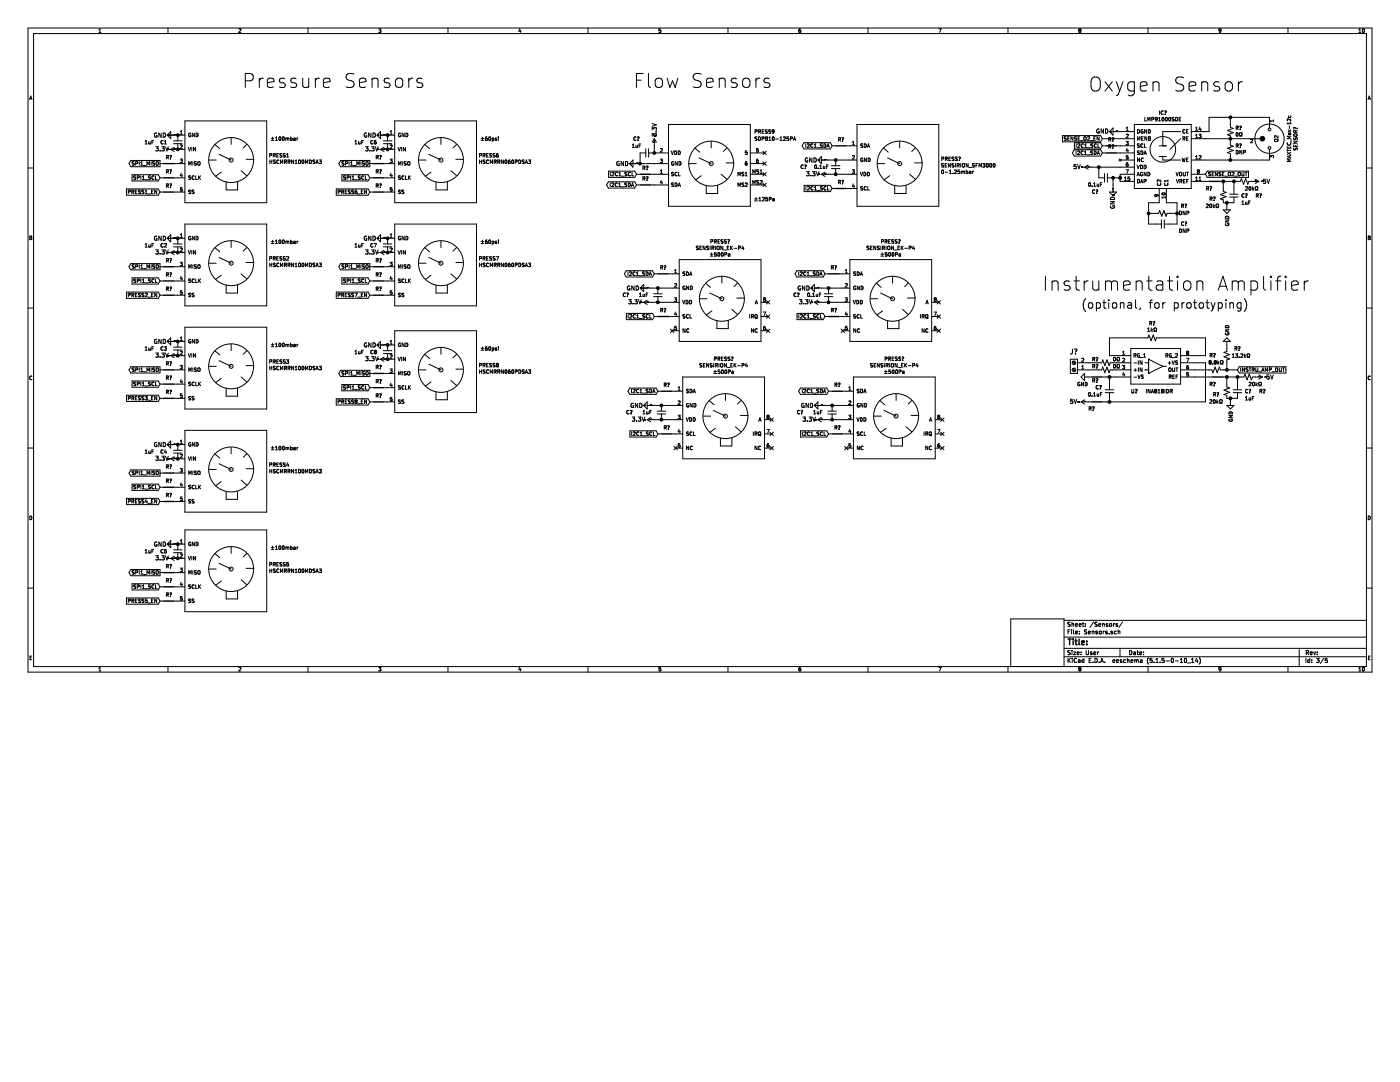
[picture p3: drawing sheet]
<svg xmlns="http://www.w3.org/2000/svg" width="279mm" height="216mm" viewBox="0 0 279 216" stroke-linecap="round" stroke-linejoin="round" font-family="sans-serif">
<path d="M0 0h279.4v215.9h-279.4z" fill-rule="evenodd" fill="#fff" stroke="#fff" stroke-width=".2"/>
<g fill="none" stroke="#000" stroke-width=".2">
<path d="M5.6 5.6h268.2v128.5h-268.2zM5.9 19.9l.2-.7 .3 .7M6 19.7h.3M6.7 6.7h266v126.3h-266zM19.7 6.5h.4M19.7 5.9l.2-.2v.8M33.5 5.6v1.1M47.7 5.8l.2-.1 .2 .2-.5 .6h.5M49 16.1h1a.75 .75 0 0 0 .6-.7 .75 .75 0 0 0-.6-.7h-1v2.8M51.7 15.6v1.9M52.6 15.6a.71 .71 0 0 0-.9 .5M53.4 16.5l1.3-.2-.2-.6-.7-.1-.3 .1-.1 .3v1.1l.1 .2 .3 .2 .7-.2"/>
<path d="M56.8 15.7l-.7-.1-.2 .1-.1 .3 .1 .4 .9 .3 .1 .2-.1 .4-.3 .2-.7-.2M59.1 15.7l-.7-.1-.4 .4 .2 .4 .9 .3 .1 .2-.1 .4-.3 .2-.8-.2M60.4 15.6v1.5l.1 .2a.77 .77 0 0 0 1.1-.1M61.5 5.6v1.1M61.6 15.6v1.9M62.9 15.6v1.9M63.7 15.6a.71 .71 0 0 0-.8 .5M64.5 16.5l1.4-.2-.2-.6-.8-.1-.2 .1-.2 .3v1.1l.2 .2 .2 .2 .8-.2M70.7 14.8l-1.1-.1a.68 .68 0 0 0-.5 .6 .68 .68 0 0 0 .5 .7 1.04 1.04 0 0 1 1.1 .7 .74 .74 0 0 1-.6 .8l-1-.2M71.7 16.5l1.4-.2-.2-.6-.8-.1-.2 .1-.2 .3v1.1l.2 .2 .2 .2 .8-.2M74.3 15.9a.69 .69 0 0 1 1.2 .1v1.5M74.3 15.6v1.9"/>
<path d="M75.6 5.7h.4l-.2 .3 .2 .1v.3h-.4M77.7 15.7l-.6-.1-.3 .1-.1 .3 .1 .4 .9 .3 .2 .2-.2 .4-.2 .2-.8-.2M79.2 15.7a.76 .76 0 0 1 1.2 .4v.8a.76 .76 0 0 1-.8 .6 .76 .76 0 0 1-.7-.6v-.8zM81.6 15.6v1.9M82.4 15.6a.71 .71 0 0 0-.8 .5M84.2 15.7l-.6-.1-.4 .4 .1 .4 .9 .3 .2 .2-.2 .4-.2 .2-.8-.2M89.4 5.6v1.1M103.7 5.7l-.2 .5h.5M103.9 6v.5M117.4 5.6v1.1M127 16h1M128.4 14.7h-1.4v2.8"/>
<path d="M129.4 14.7v2.4l.4 .4M130.9 15.9a.76 .76 0 0 1 .7-.3 .76 .76 0 0 1 .6 .5v.8a.76 .76 0 0 1-.7 .6 .76 .76 0 0 1-.7-.6zM131.9 5.7h-.4v.4l.3-.1 .1 .4h-.4M133.1 15.6l.6 1.9 .5-1.4 .6 1.4 .5-1.9M139.9 14.8l-1-.1a.68 .68 0 0 0-.6 .6 .68 .68 0 0 0 .6 .7 1 1 0 0 1 1 .7 .71 .71 0 0 1-.5 .8l-1.1-.2M141 16.5l1.3-.2-.1-.6-.8-.1-.4 .4v1.1l.1 .2 .3 .2 .8-.2M143.5 15.6v1.9M143.5 15.9a.69 .69 0 0 1 1.2 .1v1.5M145.3 5.6v1.1M147 15.7l-.7-.1-.2 .1-.2 .3 .2 .4 .9 .3 .1 .2-.1 .4-.3 .2-.8-.2M148.3 15.9a.76 .76 0 0 1 .8-.3 .76 .76 0 0 1 .6 .5v.8a.76 .76 0 0 1-.8 .6 .76 .76 0 0 1-.7-.6zM150.9 15.6v1.9"/>
<path d="M151.7 15.6a.69 .69 0 0 0-.8 .5M153.5 15.7l-.6-.1-.4 .4 .1 .4 .9 .3 .2 .2-.2 .4-.3 .2-.7-.2M159.5 5.8l-.1 .5 .2 .2 .2-.1v-.4l-.4 .2M159.6 5.8h-.1M159.8 5.7l-.2 .1M173.2 5.6v1.1M187.3 5.7h.5l-.3 .8M201.2 5.6v1.1M215.4 6l-.1 .2 .1 .3 .3-.2-.1-.3M215.4 6l-.1-.1 .1-.2 .3 .1-.1 .2M215.4 6h.2M217.9 15.8a.94 .94 0 0 1 1-.4 .94 .94 0 0 1 .7 .9l-.1 1.5a.94 .94 0 0 1-1.1 .4 .94 .94 0 0 1-.7-1z"/>
<path d="M220.5 16.3l1.5 1.9M222 16.3l-1.5 1.9M222.8 16.3l.6 1.9M223.4 18.2l-.2 .6-.4 .3M224.1 16.3l-.7 1.9M226.4 16.3v2.3a.77 .77 0 0 1-1.2 .4M226.4 16.4a.9 .9 0 0 0-1.2 .2l-.1 .2 .1 1.1a.9 .9 0 0 0 1.2 .1M227.6 17.2l1.3-.2-.1-.6-.8-.1-.4 .4v1.1l.1 .2 .3 .2 .8-.2M229.1 5.6v1.1M230.1 16.6a.7 .7 0 0 1 1.2 .1v1.5M230.1 16.3v1.9M236.2 15.5l-1-.1a.68 .68 0 0 0-.6 .6 .68 .68 0 0 0 .6 .7 .94 .94 0 0 1 1 .9l-.1 .3a1.15 1.15 0 0 1-1.5 .1"/>
<path d="M237.3 17.2l1.3-.2-.1-.6-.8-.1-.3 .1-.1 .3v1.1l.1 .2 .3 .2 .8-.2M239.8 16.6a.7 .7 0 0 1 1.2 .1v1.5M239.8 16.3v1.9M243.3 16.4l-.7-.1-.4 .4 .2 .4 .9 .3 .1 .2-.1 .4-.3 .2-.8-.2M243.6 5.8l-.4 .1 .1 .3h.3M243.6 5.8h.1M243.6 5.8v.5l-.3 .2M243.6 6.1v.1M243.7 6l-.1 .1M244.8 16.4a.77 .77 0 0 1 1.2 .4v.8a.76 .76 0 0 1-.8 .6 .76 .76 0 0 1-.7-.6v-.8zM247.2 16.3v1.9M248 16.3a.71 .71 0 0 0-.8 .5"/>
<path d="M257 5.6v1.1M271.2 6.5h.4M271.2 5.9l.2-.2v.8M271.9 5.8l.1-.1a.33 .33 0 0 1 .3 .4 .33 .33 0 0 1-.4 .3zM272 5.8h-.1M273 19.9l.3-.7 .2 .7M273.1 19.7h.3M5.6 33.5h1.1M25.2 37.7h6.4l.3 .6-.3 .6h-6.4zM25.6 38.3l.4-.1v-.2l-.4-.1v.7M26.1 32h5.8v1.3h-5.8l-.4-.7zM26.3 38.3l.4-.1v-.2l-.4-.1v.7"/>
<path d="M26.4 34.9h5.2l.3 .6-.3 .6h-5.2zM26.5 38.3l.2 .3M26.8 32.3h-.4v.2l.4 .3-.4 .1M27 38.3h.3M27.1 35.1l-.4 .1v.2l.4 .3-.4 .1M27.4 37.9h-.4v.7h.4M27.4 35.5l.3-.1 .1-.2-.4-.1v.7M27.4 32.6h-.3M27.5 32.6l-.1-.3-.3-.1v.8M27.5 32.6h-.1M27.8 32.2v.8M28 38l-.2-.1-.2 .2 .4 .3v.2h-.4"/>
<path d="M28.1 33h.4M28.1 32.4l.2-.2v.8M28.1 35.1v.7M28.4 35.8h.4M28.4 35.3l.2-.2v.7M28.6 33h.6M28.7 38h-.4v.2l.4 .3-.4 .1M28.9 35.9h.6M29 28.7h.4M29 28.2l.2-.2v.7M29 38.6h.4M29 38.1l.2-.2v.7"/>
<path d="M29.3 33v-.8l.3 .6 .2-.6v.8M29.5 38.7h.6M29.7 28.3v.4h.3M30 28.3v.4M30 35.1l-.3 .1v.2l.3 .3-.4 .1M30.2 32.2v.8M30.2 38.3h.3M30.3 28.4h.3M30.6 37.9h-.4v.7h.4M30.7 28h-.4v.7M30.7 35.2a.31 .31 0 0 0-.4 .2 .31 .31 0 0 0 .4 .3M30.9 32.3h-.4v.2l.4 .3-.4 .1"/>
<path d="M31 35.1v.7h.4M31.1 29.3h.5l-.3 .3 .3 .1v.3h-.5M31.2 32.3h.4l-.1 .6h-.3zM31.3 37.9v.7l-.4-.7v.7M31.3 26.6a.38 .38 0 0 0-.5 .4 .38 .38 0 0 0 .5 .3v-.3h-.1M31.9 38.3h.6M31.9 32.6h.6M31.9 35.5h.6M31.9 30v.1M32.2 26.5v.9l-.5-.9v.9M32.3 29.3h.5l-.3 .3 .2 .1v.3h-.4M32.5 28.1a.31 .31 0 0 0-.4 .3 .31 .31 0 0 0 .4 .3"/>
<path d="M32.6 26.5a.42 .42 0 0 1 .4 .5 .42 .42 0 0 1-.4 .4zM32.8 28.7h.4M32.8 28.2l.2-.2v.7M33 29.3l.3 .8 .3-.8M33.4 31.4l.2 .3M33.4 34.2l.2 .4M33.4 37.1l.2 .3M33.5 27h.1M33.5 29.8h.1M33.6 37l-.4 .1M33.6 34.2h-.4M33.6 31.4h-.4"/>
<path d="M33.6 31.3v-.2l-.4-.1v.7M33.6 34.2v-.3h-.4v.7M33.6 37v-.3h-.4v.7M33.6 31.3v.1M33.6 34.2h.1M33.6 37h.1M33.9 31.1h.3l-.1 .2M33.9 36.7h.3l-.1 .3M33.9 33.9h.3l-.1 .3M34 31.7h.1M34 34.5v.1M34 37.3v.1"/>
<path d="M34 31.4v.1M34 34.3h.1M34 37.1h.1M34.1 27h2.8M34.1 29.8h2.8M34.1 26.3v1.4l-.7-.7zM34.1 29.8l.7 .4M34.1 31.4h-.1M34.1 34.2l-.1 .1M34.1 37l-.1 .1M34.1 31.3v.1M34.1 34.2h.1"/>
<path d="M34.1 37h.1M34.6 28.7h1.7M34.6 28.1h1.7M34.8 26.9h.1M34.8 29.7h.1M34.8 29.4l-.7 .4M34.9 38.3h2M34.9 32.6h2M34.9 35.5h2M35.5 27v1.1M35.5 28.7v1.1M36 31.8h.4l-.2 .2 .1 .1 .1 .2-.1 .2-.3-.1"/>
<path d="M36 26.8h.4M36 29l.3-.1 .1 .2-.4 .5h.4M36 26.3l.2-.2v.7M36.2 34.6l-.2 .5h.4M36.3 34.8v.5M36.3 37.4h-.3v.4l.3-.1 .1 .3-.1 .1h-.3M36.9 24.1h16.3v16.4h-16.3zM37.6 29.4l.2 .7 .3-.7M37.7 33v-.8l.2 .6 .3-.6v.8M38.1 26.6a.32 .32 0 0 0-.5 .3 .32 .32 0 0 0 .5 .3v-.2h-.2M38.1 35.1l-.4 .1v.2l.4 .3-.5 .1M38.1 38h-.4v.2l.4 .3-.5 .1"/>
<path d="M38.3 29.4v.7M38.4 38.2h.1M38.4 38.2l.3 .3-.4 .1M38.5 32.2v.8M38.7 38h-.3v.2M38.8 35.2a.31 .31 0 0 0-.5 .2 .31 .31 0 0 0 .5 .3M38.8 26.6v.7l-.4-.7v.7M39 29.4v.7l-.4-.7v.7M39.1 35.1v.7h.3M39.1 26.6a.36 .36 0 0 1 .4 .3 .36 .36 0 0 1-.4 .4zM39.2 32.3h-.4v.2l.4 .3-.4 .1M39.5 32.3h.4l-.1 .6h-.3z"/>
<path d="M39.6 35.1v.7M39.7 35.4l.3 .4M40 35.1l-.4 .4M41.7 31.9h1.4M42.9 28.8l1 .9M43.7 30.8l2.4 1.1M44.1 34.3l-1.1 .9M45.1 36.3v1.6h2.3v-1.6M46.1 27.5v1.3M48.1 34.1l1.2 1M49.1 31.8h1.6M49.3 28.8l-.8 .7"/>
<path d="M53.8 31.9v.7M53.8 32.3h.4M54.1 27.6h.6M54.1 28h.6M54.2 30.7l-.4-.1v.7M54.2 30.7h.1M54.2 30.7v.2l-.4 .1M54.2 31.9v.7M54.4 27.4v.5M54.5 31l.4-.1v-.2l-.4-.1v.7M54.6 32v.2l.3 .3-.4 .1M54.6 32h.3"/>
<path d="M54.6 32h.1M54.7 31l.2 .3M55 28h.4M55 27.5l.2-.2v.7M55.2 31h.3M55.6 30.6h-.4v.7h.4M55.6 32a.33 .33 0 0 0-.4 .3 .33 .33 0 0 0 .4 .3M55.6 32h.1M55.7 32.6h-.1M55.7 27.4l.1-.1a.32 .32 0 0 1 .3 .4 .32 .32 0 0 1-.4 .2zM56 32.6v-.7l.2 .5 .2-.5v.7M56.3 30.7h-.4v.2l.4 .3-.4 .1"/>
<path d="M56.4 27.4l.1-.1a.32 .32 0 0 1 .3 .4 .32 .32 0 0 1-.4 .2zM56.9 30.7h-.3v.2l.3 .3-.4 .1M56.9 32.3l.3 .3M57 27.5v.5M57 27.6h.3M57.1 32l-.3-.1v.7M57.1 32h.1M57.1 32v.3h-.3M57.2 31.3h.4M57.2 30.8l.2-.2v.7M57.3 27.6v.4M57.3 27.6h.3l.1 .4"/>
<path d="M57.5 32.3h.3l.1-.3-.4-.1v.7M57.7 32.3l.2 .3M58 27.6l.3 .1v.3h-.3M58 27.3v.7M58.6 31.9v.7l-.4-.7v.7M58.6 27.6h.3v.4M58.9 32.6h.4M58.9 32.1l.2-.2v.7M58.9 27.7l-.3 .1 .1 .2h.2M59.3 27.5v.5M59.5 27.5l-.2 .2M59.6 32l.1-.1a.32 .32 0 0 1 .3 .4 .32 .32 0 0 1-.4 .3z"/>
<path d="M60.5 32v-.1a.35 .35 0 0 0-.3 .4 .35 .35 0 0 0 .3 .3M60.5 32h.1M60.6 32v.6M60.6 32.6h-.1M61 32.6v-.7l.2 .5 .2-.5v.7M61.8 31.9a.36 .36 0 0 1 .4 .4 .36 .36 0 0 1-.4 .3zM62.5 32.6h.3M62.8 32.6h.1M62.8 32l-.2-.1-.1 .2 .3 .3v.2M63.1 32.6l.2-.7 .2 .7M63.1 32.4h.4M63.7 31.9h.4l-.2 .3 .2 .1v.2l-.4 .1"/>
<path d="M63.7 32.6h.1M67.1 37.7h6.4l.3 .6-.3 .6h-6.4zM67.5 38.3l.3-.1v-.2l-.3-.1v.7M68 32h5.8v1.3h-5.8l-.4-.7zM68.2 38.3l.4-.1v-.2l-.4-.1v.7M68.2 34.9h5.3l.3 .6-.3 .6h-5.3zM68.4 38.3l.2 .3M68.6 32.7h.1M68.6 35.4h.1M68.6 32.7v.2h-.4M68.6 35.4l.4 .3-.4 .1M68.7 32.3l-.3-.1-.2 .2 .4 .3"/>
<path d="M68.9 38.3h.2M69 35.1h-.3l-.1 .3M69.2 37.9h-.3v.7h.3M69.3 35.5l.3-.1v-.2l-.3-.1v.7M69.3 32.6h-.3M69.3 32.6v-.3l-.3-.1v.8M69.3 32.6h.1M69.5 38.2h.1M69.6 38.2l.3 .3-.4 .1M69.7 32.2v.8M69.9 38h-.3l-.1 .2M70 33h.4"/>
<path d="M70 32.4l.2-.2v.8M70 35.1v.7M70.3 35.8h.4M70.3 35.3l.2-.2v.7M70.5 33h.6M70.6 38h-.4v.2l.4 .3-.4 .1M70.8 35.9h.6M70.8 28.7h.5M70.8 28.2l.2-.2v.7M71.2 37.9l-.2 .1-.1 .2v.4h.3v-.4h-.2l-.1 .1M71.2 33v-.8l.3 .6 .2-.6v.8M71.4 38.7h.5"/>
<path d="M71.5 28.3l.1 .4h.3M71.9 28.3v.4M71.9 35.1l-.4 .1v.2l.4 .3-.4 .1M72 32.2v.8M72.1 38.3h.2M72.2 28.4h.2M72.4 37.9h-.3v.7h.3M72.5 28h-.3v.7M72.6 35.2a.31 .31 0 0 0-.4 .2 .31 .31 0 0 0 .4 .3M72.7 32.7h.1M72.7 32.7v.2h-.4M72.7 32.3l-.2-.1-.2 .2 .4 .3"/>
<path d="M72.9 35.1v.7h.4M72.9 29.3h.6l-.3 .3 .2 .1v.3h-.5M73 32.3h.5l-.1 .6h-.4zM73.2 37.9v.7l-.5-.7v.7M73.2 26.6a.38 .38 0 0 0-.5 .4 .38 .38 0 0 0 .5 .3v-.3h-.2M73.8 38.3h.6M73.8 32.6h.6M73.8 35.5h.6M73.8 30v.1M74 26.5v.9l-.4-.9v.9M74.1 29.3h.6l-.3 .3 .2 .1v.3h-.5M74.4 28.1a.31 .31 0 0 0-.4 .3 .31 .31 0 0 0 .4 .3"/>
<path d="M74.4 26.5a.42 .42 0 0 1 .5 .5 .42 .42 0 0 1-.5 .4zM74.7 28.4h.1M74.8 28.3h.2M74.8 28.3l-.1 .1M74.9 29.3l.3 .8 .3-.8M75 28h-.1a.44 .44 0 0 0-.1 .7l.3-.1v-.2M75 28.3l.1 .1M75.3 37.1l.2 .3M75.3 31.4l.2 .3M75.3 34.2l.2 .4M75.4 27h.1M75.4 29.8h.1"/>
<path d="M75.4 34.2h-.3M75.4 31.4h-.3M75.4 37l-.3 .1M75.5 37l-.1-.3h-.3v.7M75.5 31.3l-.1-.2-.3-.1v.7M75.5 34.2l-.1-.3h-.3v.7M75.5 31.3l-.1 .1M75.5 37h-.1M75.5 34.2h-.1M75.8 36.7l.3 .1-.2 .3M75.8 31.1h.3l-.2 .3M75.8 33.9l.3 .1-.2 .3"/>
<path d="M75.9 31.7h.1M75.9 34.5v.1M75.9 31.4v.1M75.9 34.3h.1M75.9 37.1h.1M75.9 37.3v.1M75.9 26.3v1.4l-.7-.7zM75.9 27h2.9M75.9 29.8l.7 .4M75.9 29.8h2.9M76.5 28.7h1.7M76.5 28.1h1.7"/>
<path d="M76.6 26.9h.1M76.6 29.7h.1M76.6 29.4l-.7 .4M76.8 38.3h2M76.8 32.6h2M76.8 35.5h2M77.4 27v1.1M77.4 28.7v1.1M77.8 31.8h.5l-.3 .2 .2 .1 .1 .2-.2 .2-.3-.1M77.9 26.8h.4M77.9 29l.2-.1 .2 .2-.5 .5h.5M77.9 26.3l.2-.2v.7"/>
<path d="M78 34.6l-.1 .5h.4M78.2 34.8v.5M78.2 37.4h-.3v.4l.2-.1 .2 .3-.2 .1h-.2M78.8 24.1h16.3v16.4h-16.3zM79.4 29.4l.3 .7 .2-.7M79.5 33v-.8l.3 .6 .2-.6v.8M79.9 26.6a.32 .32 0 0 0-.4 .3 .32 .32 0 0 0 .5 .3v-.2h-.2M79.9 35.1l-.4 .1v.2l.4 .3-.4 .1M79.9 38h-.4v.2l.4 .3-.4 .1M80.2 29.4v.7M80.2 38.2h.1M80.3 38.2l.3 .3-.4 .1"/>
<path d="M80.4 32.2v.8M80.6 38h-.3l-.1 .2M80.6 35.2a.31 .31 0 0 0-.4 .2 .31 .31 0 0 0 .4 .3M80.7 26.6v.7l-.4-.7v.7M80.9 29.4v.7l-.4-.7v.7M80.9 35.1v.7h.4M81 26.6a.36 .36 0 0 1 .4 .3 .36 .36 0 0 1-.4 .4zM81 32.7h.1M81 32.7v.2h-.3M81.1 32.3l-.3-.1-.1 .2 .3 .3M81.4 32.3h.4l-.1 .6h-.3zM81.5 35.1v.7"/>
<path d="M81.6 35.4l.3 .4M81.9 35.1l-.4 .4M83.6 31.9h1.4M84.7 28.8l1 .9M85.6 30.8l2.4 1.1M86 34.3l-1.1 .9M87 36.3v1.6h2.3v-1.6M88 27.5v1.3M90 34.1l1.1 1M91 31.8h1.5M91.1 28.8l-.7 .7M95.7 31l.4-.1v-.2l-.4-.1v.7"/>
<path d="M95.7 32.3h.4M95.7 31.9v.7M96 27.6h.5M96 28h.5M96.1 31.9v.7M96.3 27.4v.5M96.4 31l.4-.1v-.2l-.4-.1v.7M96.6 31l.2 .3M96.8 32h-.4l.1 .2 .3 .3-.4 .1M96.9 27.6v.1M96.9 27.6h.1M97.1 31h.3"/>
<path d="M97.2 27.3l-.2 .1-.1 .2v.4h.3v-.4h-.3M97.5 30.6h-.4v.7h.4M97.5 32a.31 .31 0 0 0-.4 .3 .31 .31 0 0 0 .4 .3M97.6 27.4l.1-.1a.32 .32 0 0 1 .3 .4 .32 .32 0 0 1-.4 .2zM97.8 30.7v.2l.3 .3-.4 .1M97.8 30.7h.3M97.8 30.7h.1M97.8 32.6v-.7l.3 .5 .2-.5v.7M98.2 27.6l.4 .1-.1 .3h-.3M98.2 27.5v.8M98.6 32.3l.4-.1v-.2l-.4-.1v.7M98.8 30.7h-.4v.2l.4 .3-.4 .1"/>
<path d="M98.8 32.3l.2 .3M99.1 27.6h-.3l.3 .2v.2h-.3M99.3 32.3l.4-.1v-.2l-.4-.1v.7M99.4 30.6h-.1a.44 .44 0 0 0-.1 .7h.3v-.3l-.3-.1-.1 .1M99.5 27.3v.1M99.5 27.5v.5M99.5 32.3l.3 .3M100.5 31.9v.7l-.4-.7v.7M101.1 32l-.1-.1a.35 .35 0 0 0-.3 .4 .35 .35 0 0 0 .4 .3M101.1 32h.1M101.1 32v.6M101.1 32.6h.1"/>
<path d="M101.8 31.9l-.2 .1-.2 .2 .1 .4h.3v-.4h-.2l-.2 .1M102.4 32l-.1-.1a.35 .35 0 0 0-.2 .4 .35 .35 0 0 0 .3 .3M102.4 32h.1M102.4 32v.6M102.4 32.6h.1M103.2 32l-.4-.1v.7M103.2 32h.1M103.2 32v.2l-.4 .1M103.5 31.9a.36 .36 0 0 1 .4 .4 .36 .36 0 0 1-.4 .3zM104.3 32v.2l.3 .3-.4 .1M104.3 32h.3M104.3 32h.1"/>
<path d="M104.8 32.6l.3-.7 .2 .7M104.9 32.4h.3M105.5 31.9h.4l-.2 .3 .2 .1v.3h-.4M121.4 36.3h5.3l.3 .6-.3 .6h-5.3l-.3-.6zM121.5 34.1h5.2l.3 .7-.3 .6h-5.2zM121.8 36.5v.7M121.8 34.4v.7M122.1 34.4h.3l.1 .2-.4 .5h.4M122.1 34.4h.1M122.4 36.5l-.3 .1M122.4 36.5v.1M122.4 36.6v.2l-.3 .4h.4"/>
<path d="M123.2 36.6a.31 .31 0 0 0-.4 .3 .31 .31 0 0 0 .4 .2M123.2 34.4a.31 .31 0 0 0-.4 .3 .31 .31 0 0 0 .4 .3M123.5 37.2h.4M123.5 36.7l.2-.2v.7M123.5 35.1h.4M123.5 34.6l.2-.2v.7M123.6 32.3a.38 .38 0 0 0-.5 .3 .38 .38 0 0 0 .5 .4v-.3h-.2M124 37.3h.5M124 35.2h.6M124.4 32.2v.9l-.4-.9v.9M124.7 36.6v.2l.4 .3-.4 .1M124.7 36.5h.4"/>
<path d="M124.7 36.5v.1M124.8 32.2a.42 .42 0 0 1 .5 .4 .42 .42 0 0 1-.5 .5zM125.1 34.4h-.4v.2l.4 .4-.4 .1M125.4 36.5a.36 .36 0 0 1 .4 .4 .36 .36 0 0 1-.4 .3zM125.8 32.6h.1M125.8 34.4a.31 .31 0 0 0-.4 .3 .31 .31 0 0 0 .4 .3M126 37.2l.2-.7 .3 .7M126.1 37h.3M126.1 34.4v.7h.4M126.2 29.4h.4M126.2 28.9l.2-.2v.7M126.3 32.6h7.1"/>
<path d="M126.3 31.9v1.5l-.7-.8zM126.9 29v.4h.3M126.9 27.4a.31 .31 0 0 0-.4 .3 .31 .31 0 0 0 .4 .2M127 32.5h.1M127 34.8h.6M127 36.9h.6M127.2 27.4h.3l-.1 .2M127.2 29v.4M127.3 27.9v.1M127.3 27.7h.1M127.4 27.6l-.1 .1M127.4 27.6h.1"/>
<path d="M127.5 29.1h.3M127.9 28.7h-.4v.7M128.5 35.6l.2 .4M128.5 33.5l.2 .4M128.7 33.5h-.4M128.7 35.3h.1M128.7 35.3h-.4v.7M128.7 33.5h.1M128.7 33.5v-.3l-.4-.1v.8M128.7 35.3v.3h-.4M128.9 30.5h-1.2v2.1M128.9 29.7v1.7"/>
<path d="M129 33.2h.3l-.1 .3M129 35.3h.3v.2M129.1 35.9v.1M129.1 33.6h.1M129.1 33.8v.1M129.2 33.5l-.1 .1M129.2 33.5h.1M129.3 35.5l-.2 .2M129.3 35.5h.1M129.4 30.5h4M129.4 29.7v1.7M130 34.8h3.4"/>
<path d="M130 36.9h3.4M130.2 26v-.6l.3 .3 .1-.2h.3v.5M130.2 27.2v-.6l.3 .3 .1-.2h.3v.5M130.2 24.7l.8 .2-.8 .3M130.5 28.4h.1M130.6 27.1h.1M130.6 27.7l-.4 .7M130.6 27.7l.4 .7M130.6 27.7v2.8M130.9 26.3h.1M131.8 31.8h.4l-.2 .2 .2 .1v.2l-.1 .2-.3-.1M131.8 34.6h.4"/>
<path d="M131.8 34.1l.2-.2v.7M131.8 29.7l.3-.1 .1 .2-.4 .5h.4M132 36l-.2 .5h.4M132.1 36.3v.4M133.4 24.8h16.3v16.4h-16.3zM133.9 30.1l.3 .7 .2-.7M134 34.4v.2l.4 .4-.4 .1M134 36.6v.2l.4 .3-.4 .1M134.1 36.5h.3M134.1 34.4h.3M134.1 34.4h-.1M134.1 36.5l-.1 .1"/>
<path d="M134.4 32.3a.32 .32 0 0 0-.4 .3 .32 .32 0 0 0 .5 .3v-.2h-.2M134.7 30.1a.36 .36 0 0 1 .4 .4 .36 .36 0 0 1-.4 .3zM134.7 36.5a.36 .36 0 0 1 .4 .4 .36 .36 0 0 1-.4 .3zM135.1 34.4a.31 .31 0 0 0-.4 .3 .31 .31 0 0 0 .4 .3M135.2 32.2v.8l-.4-.8v.8M135.3 37.2l.3-.7 .2 .7M135.4 30.1a.36 .36 0 0 1 .4 .4 .36 .36 0 0 1-.4 .3zM135.4 37h.3M135.4 34.4v.7h.4M135.5 32.2a.36 .36 0 0 1 .4 .4 .36 .36 0 0 1-.4 .4zM137.5 32.6h1.5M138.7 29.5l1 .9"/>
<path d="M139.5 31.5l2.4 1.1M139.9 35.1l-1.1 .8M140.9 37v1.6h2.3v-1.6M141.9 28.2v1.3M143.9 34.8l1.2 1M144.9 32.5h1.6M145.1 29.5l-.8 .7M147.3 35.1v-.7l.2 .5 .2-.5v.7M147.3 37.2v-.7l.2 .5 .2-.5v.7M148.5 36.5l-.4 .1v.2l.4 .3-.4 .1M148.5 34.4h-.4v.2l.4 .4-.4 .1M148.7 35.1h.4"/>
<path d="M148.7 34.6l.2-.2v.7M148.8 32.6l-.1 .1M148.8 32.6h.3M148.8 32.6h.1M149.1 36.5l-.4 .1M149.1 32.2h-.2a.44 .44 0 0 0 0 .8l.2-.1v-.3M149.1 30.4v.1M149.1 32.6h.1M149.1 36.5v.1M149.1 30.5v.3h-.4M149.1 30.1h-.3l-.1 .4 .4-.1M149.1 36.6v.2l-.4 .4h.4"/>
<path d="M149.7 30.5h2.9M149.7 34.8h2.9M149.7 32.6h2.9M149.7 36.9h2.9M150.2 34.6v-.7l.3 .5 .2-.5v.7M150.2 36.7v-.7l.3 .5 .2-.5v.7M150.6 39.7h.6M150.7 26.3l.4-.1v-.2l-.4-.1v.7M150.9 39.4v.6M151 27.7h.1M151 36.7h.4M151 27.7v.3h-.3"/>
<path d="M151.1 27.4l-.3-.1-.1 .2 .3 .2M151.3 31.8h-.1a.44 .44 0 0 0-.1 .7l.2-.1 .1-.2-.2-.2-.3 .2M151.3 29.6h-.3l-.1 .4 .3-.1 .2 .3-.2 .1h-.3M151.4 27.3a.36 .36 0 0 1 .4 .4 .36 .36 0 0 1-.4 .3zM151.4 36.6v.1M151.4 26.3l.4-.1v-.2l-.4-.1v.7M151.4 36.1l-.2-.1-.2 .2 .4 .2v.2M151.4 33.9l-.4 .1v.1l.4 .4-.4 .1M151.5 39.6l.2-.2v.7M151.6 26.3l.2 .3M151.7 34.6h.4M151.7 34.1l.2-.2v.7"/>
<path d="M151.7 36.1l.3-.1 .1 .2-.4 .5h.4M151.7 36.1h.1M152.1 27.7l.3-.1 .1-.2-.4-.1v.7M152.1 26.2h.3M152.1 39.4h.3l.1 .2-.4 .5h.4M152.2 34.4l.7 .7M152.2 32.3l.7 .7M152.2 30.2l.7 .7M152.2 36.6l.7 .6M152.5 25.9h-.4v.7h.4M152.8 26v.2l.3 .3-.4 .1M152.8 25.9h.3"/>
<path d="M152.8 25.9v.1M152.9 27.6l-.1-.1 .1-.2 .2 .1-.1 .2M152.9 27.6h.1M152.9 27.6l-.1 .1 .1 .3 .3-.1-.2-.3M152.9 30.2l-.7 .7M152.9 32.3l-.7 .7M152.9 34.4l-.7 .7M152.9 36.6l-.7 .6M153.2 39.4h-.3l-.1 .3 .3-.1 .1 .4-.1 .1-.3-.1M153.4 28h.4M153.4 27.5l.2-.2v.7M153.5 39.7h.4v-.3h-.4v.7"/>
<path d="M153.8 25.9l-.4 .1v.2l.4 .3-.4 .1M154.1 26v.3l.4-.1M154.1 25.9h.3l.1 .1v.4l-.4 .2M154.1 25.9v.1M154.2 27.4l.1-.1a.32 .32 0 0 1 .2 .4 .32 .32 0 0 1-.3 .2zM154.2 39.6l.3 .1v.4h-.3v-.3h.3M154.8 27.7h.6M155.7 28h.4M155.7 27.5l.2-.2v.7M156.3 27.4l.3-.1 .2 .2-.5 .5h.5M157.4 27.3h-.3l-.1 .3h.4v.3h-.4M157.7 27.7l.4-.1v-.2l-.4-.1v.7"/>
<path d="M158.3 28l.3-.7 .2 .7M158.4 27.8h.3M160.3 33a.31 .31 0 0 0-.4 .3 .31 .31 0 0 0 .4 .3M160.4 28.5h5.3l.4 .6-.4 .6h-5.3l-.3-.6zM160.5 37h5.2l.4 .6-.4 .6h-5.2zM160.6 33h.3v.2M160.7 33.6h.1M160.8 28.7v.7M160.8 33.2l-.1 .2M160.8 37.2v.7M160.9 33.2h-.1M160.9 35h.5"/>
<path d="M160.9 34.2h.6l-.3 .4h.2M161.1 28.8l.3-.1 .1 .2-.4 .5h.4M161.2 31.6a.38 .38 0 0 0-.5 .3 .38 .38 0 0 0 .5 .4v-.3h-.2M161.4 34.6h.1M161.4 34.6v.4M161.4 35h.1M161.5 37.3h-.3M161.5 37.3h.1M161.5 37.3v.2l-.4 .4h.5M161.8 35h.1M162 31.5v.8l-.4-.8v.8M162.1 35h.5"/>
<path d="M162.1 34.2h.6l-.3 .4h.2M162.2 28.8a.31 .31 0 0 0-.4 .3 .31 .31 0 0 0 .4 .2M162.2 37.3a.32 .32 0 0 0-.4 .3 .32 .32 0 0 0 .5 .3M162.2 37.3h.1M162.4 31.5a.42 .42 0 0 1 .5 .4 .42 .42 0 0 1-.5 .4zM162.5 29.4h.4M162.5 28.9l.2-.2v.7M162.5 37.9h.4M162.5 37.4l.2-.2v.7M162.6 34.6h.1M162.6 34.6v.4M162.6 35h.1"/>
<path d="M162.9 33l-.1-.1a.35 .35 0 0 0-.2 .4 .35 .35 0 0 0 .3 .3M162.9 33h.1M162.9 34.2l.3 .9 .3-.9M162.9 33v.6M162.9 33.6h.1M163 29.5h.6M163.1 38h.5M163.3 33.6h.1M163.4 34.8h.1M163.4 31.9h.1M163.6 33.6h.4M163.6 33.1l.2-.2v.7"/>
<path d="M163.8 37.3v.2l.4 .3-.4 .1M163.8 37.3h.4M163.8 37.3h.1M163.9 31.9h7.1M163.9 34.8h7.1M163.9 34.8l.7 .4M163.9 31.2v1.4l-.7-.7zM164.1 28.7l-.3 .1v.2l.3 .3-.4 .1M164.3 33.2v.4h.3M164.4 28.7a.36 .36 0 0 1 .4 .4 .36 .36 0 0 1-.4 .3zM164.6 33.2v.4M164.6 33.6h.1"/>
<path d="M164.6 34.7h.1M164.6 31.8h.1M164.6 34.3l-.7 .5M164.9 37.3a.31 .31 0 0 0-.5 .3 .31 .31 0 0 0 .5 .3M164.9 33.3h.3M165 29.4l.3-.7 .2 .7M165.1 29.2h.3M165.2 37.2v.7h.3M165.3 32.9h-.4v.7M165.9 33.1h1.7M165.9 33.6h1.7M166.1 37.6h.5"/>
<path d="M166.1 29.1h.5M166.8 31.9v1.2M166.8 33.6v1.2M167.3 36.3h.4v-.2l-.4-.1v.7M167.5 36.3l.3 .4M167.5 27.8l.3 .4M167.7 27.8h-.4M167.7 27.8v-.3h-.4v.7M167.7 27.8h.1M168 27.5l.3 .1-.1 .3M168 36l.3 .1-.1 .3M168.1 36.7h.1"/>
<path d="M168.2 27.9h.1M168.2 28.1v.1M169 37.6h2M169 29.1h2M170.1 33.9h.4l-.2 .2 .2 .1v.3l-.1 .1-.3-.1M170.1 31.1l.3-.1 .1 .2-.4 .6h.4M170.1 28.9h.4M170.1 28.4l.2-.2v.7M170.3 36.7l-.2 .5h.4M170.5 37v.4M171 24.8h16.4v16.4h-16.4zM171.7 34.4l.2 .7 .3-.7"/>
<path d="M172.2 31.6a.32 .32 0 0 0-.4 .3 .32 .32 0 0 0 .4 .3v-.3h-.1M172.2 28.7l-.4 .1v.2l.4 .3-.4 .1M172.2 37.3h-.4v.2l.4 .3-.4 .1M172.4 34.4a.36 .36 0 0 1 .4 .3 .36 .36 0 0 1-.4 .4zM172.5 28.7a.36 .36 0 0 1 .4 .4 .36 .36 0 0 1-.4 .3zM172.9 37.3a.31 .31 0 0 0-.5 .3 .31 .31 0 0 0 .5 .3M172.9 31.5v.7l-.4-.7v.7M173.1 29.4l.2-.7 .3 .7M173.1 34.4a.36 .36 0 0 1 .4 .3 .36 .36 0 0 1-.4 .4zM173.2 29.2h.3M173.2 37.2v.7h.3M173.3 31.5a.36 .36 0 0 1 .4 .4 .36 .36 0 0 1-.4 .3z"/>
<path d="M175.1 32.6h1.5M176.3 29.5l1 .9M177.1 31.5l2.4 1.1M177.6 35.1l-1.2 .8M178.6 37v1.6h2.2v-1.6M179.5 28.2v1.3M181.5 34.8l1.2 1M182.5 32.5h1.6M182.7 29.5l-.7 .7M188 31.7h.3v-.3l-.3-.1v.7M188 34l.1-.1a.32 .32 0 0 1 .2 .4 .32 .32 0 0 1-.3 .3zM188.3 32.7l-.2-.1-.2 .2 .4 .3v.2h-.4"/>
<path d="M188.6 33h.3M188.6 34.4h.6M188.7 31.7h.3v-.3l-.3-.1v.7M188.8 31.7l.3 .3M189 32.6h-.4v.7h.4M189.4 31.7h.2M189.5 34.1l.2-.2v.7M189.5 34.6h.4M189.7 32.6v.7l-.4-.7v.7M189.7 31.3h-.3v.7h.3M190.2 34.6h.1M190.4 31.4h-.4v.3l.4 .2-.4 .1"/>
<path d="M190.4 32.7h-.4v.2l.4 .3-.4 .1M190.7 32.6v.7M190.8 34h.1M190.8 34h-.3M190.9 34v.2l-.5 .4h.5M191 33l.4-.1v-.2l-.4-.1v.7M191.1 31.4h-.4v.3l.4 .2-.5 .1M191.2 33l.2 .3M191.3 31.4h.4l-.2 .4M191.4 32h.1M191.5 33.9h-.3v.4h.3v.3h-.3M191.7 32.6v.7"/>
<path d="M191.9 34.2v.4M191.9 34.2l.3 .1M191.9 34.2h.1M192.1 32.7h.4l-.1 .6-.3-.1zM192.2 34.3l.3-.1v.4M192.2 34.3v.3M192.8 33.9v.7h.3l.1-.3-.4-.1M193.2 32.6v.7l-.4-.7v.7M193.4 33.4h.5M193.5 34.2l.3 .1v.3h-.3v-.2l.3-.1M194.1 34.2v.4M194.3 34.2l-.2 .1"/>
<path d="M194.5 32.7h-.4v.2l.4 .3-.4 .1M194.8 33h.2M195.1 32.6h-.3v.7M195.4 33.3v-.7l.2 .5 .3-.5v.7M196.1 32.6h.5l-.3 .3 .2 .1 .1 .2-.2 .1h-.3M196.9 32.7l.1-.1a.32 .32 0 0 1 .3 .4 .32 .32 0 0 1-.4 .3zM196.9 32.7h.1M197.6 32.7l.1-.1a.35 .35 0 0 1 .2 .4 .35 .35 0 0 1-.3 .3zM197.8 32.7h.1M198.3 32.7l.1-.1a.32 .32 0 0 1 .2 .4 .32 .32 0 0 1-.3 .3zM198.3 32.7h.1M212.1 27.1h7.5l.4 .6-.4 .6h-7.5z"/>
<path d="M212.4 28h.3M212.4 27.4v.1l.3 .2v.2M212.4 27.3h.4M212.4 27.3v.1M212.7 27.9v.1M213.1 27.6h.2M213.4 27.3h-.3v.7h.3M214.1 27.3v.7l-.4-.7v.7M214.4 29.9h5.2l.4 .6-.4 .6h-5.2l-.4-.6zM214.4 28.5h5.2l.4 .6-.4 .6h-5.2zM214.5 27.4v.2l.3 .3-.4 .1M214.5 27.3h.3"/>
<path d="M214.5 27.3v.1M214.7 30.1v.7M214.8 32.8h-.4l-.1 .4h.4l.1 .4h-.5M214.8 28.7v.7M215 30.2l.3-.1 .2 .2-.5 .5h.5M215 32.8l.3 .9 .3-.9M215.1 28.8l.3-.1 .1 .2-.5 .5h.5M215.1 27.6h.3M215.5 27.3h-.4v.7h.4M215.6 28.1h.6M215.9 33.4h.1M216.2 30.2a.31 .31 0 0 0-.5 .3 .31 .31 0 0 0 .5 .3"/>
<path d="M216.2 28.8a.31 .31 0 0 0-.4 .3 .31 .31 0 0 0 .4 .2M216.3 27.4h.4v.6l-.4-.1zM216.4 30.8h.4M216.4 30.3l.2-.2v.7M216.5 33.4h9.9M216.5 33.4l.7 .4M216.5 28.9l.2-.2v.7M216.5 29.4h.4M217 30.9h.5M217 29.5h.5M217 27.4l.3-.1 .1 .2-.4 .5h.4M217.2 33.3h.1"/>
<path d="M217.2 32.9l-.7 .5M217.3 36.5h.1a.32 .32 0 0 1 .3 .3 .32 .32 0 0 1-.4 .3zM217.6 28.1h.5M217.9 37.1h.1M218.1 30.2h-.4v.2l.4 .3-.4 .1M218.1 28.7l-.4 .1v.2l.4 .3-.4 .1M218.3 36.7l.2-.2v.7M218.3 37.2h.4M218.3 27.6h.2M218.4 30.1a.36 .36 0 0 1 .4 .4 .36 .36 0 0 1-.4 .3zM218.5 38a.31 .31 0 0 0-.5 .2 .31 .31 0 0 0 .5 .3M218.6 27.3h-.3v.7h.3"/>
<path d="M218.8 37.9h.2l-.1 .3M218.8 28.8a.31 .31 0 0 0-.4 .3 .31 .31 0 0 0 .4 .2M218.9 38.3h.1M218.9 38.5v.1M218.9 38.2v.1M218.9 38.2h.1M219 36.7v.4h.3M219 30.8l.2-.7 .2 .7M219 30.6h.4M219.1 28.7v.7h.3M219.3 36.7v.5M219.3 33.4v2.1h1.1"/>
<path d="M219.3 27.3v.7l-.4-.7v.7M219.4 25.8a.38 .38 0 0 0-.5 .4 .38 .38 0 0 0 .5 .3v-.3h-.2M219.6 36.8h.2M219.9 36.5h-.3v.7M220 29.1h.6M220 27.7h6.4M220 30.5h.6M220.2 25.7v.9l-.4-.9v.9M220.4 34.6v1.7M220.6 25.7a.42 .42 0 0 1 .5 .5 .42 .42 0 0 1-.5 .4zM221 34.6v1.7M221 35.5h2.5"/>
<path d="M221.4 38.3h1.4l-.7 .7zM221.4 27.8l.3 .4M221.4 29.3l.3 .3M221.6 26.3h.1M221.6 28.9h-.3v.7M221.6 27.8h-.3M221.6 28.9v.1M221.6 39.5a.45 .45 0 0 1 .6-.1 .45 .45 0 0 1 .2 .4h-.8zM221.6 29v.2l-.3 .1M221.6 27.8v-.3h-.3v.7M221.6 27.8h.1M222 27.5l.3 .1-.2 .3"/>
<path d="M222 28.9l.3 .1-.2 .3M222 37.6h.1M222.1 29.6h.1M222.1 27.9h.1M222.1 28.1v.1M222.1 38.9h.1M222.1 25.5v1.5l-.7-.7zM222.1 35.5v2.8M222.1 26.3h4.3M222.8 26.2h.1M223 29.1h3.4M223 30.5h3.4"/>
<path d="M223.3 31.7l.5 .4M223.5 31.9h2.9M223.8 31.7l-.5 .4M224.4 36h.4M224.4 35.5l.2-.2v.7M224.7 28.2h.5l-.3 .3h.2M224.7 33.9h.5l-.3 .7M224.8 25.6l.2-.2v.7M224.8 26.1h.4M224.8 32.8v.1M224.8 32.8h.3M224.8 32.8h.1"/>
<path d="M224.9 29.6l-.1 .5h.4M225.1 26.8l-.3 .1M225.1 26.8v.1M225.1 32.5h-.1a.44 .44 0 0 0-.1 .7l.3-.2-.1-.2M225.1 28.5h.1M225.1 29.9v.4M225.1 32.8h.1M225.1 35.6h.3l.1 .3-.1 .1-.3-.1M225.1 31h-.3v.4l.2-.1 .2 .3-.2 .2-.2-.1M225.1 26.9v.2l-.4 .4h.5M225.1 35.6h.1M225.1 28.5v.4l-.4-.1"/>
<path d="M225.5 35.3h-.4v.3M226.4 34.8h-2.9v1.4h2.9M226.4 24.8h11.3v12.8h-11.3zM226.9 33l.3 .7 .2-.7M226.9 35.1l.3-.7 .2 .7M227 34.9h.3M227 25.9a.36 .36 0 0 1 .4 .3 .36 .36 0 0 1-.4 .4zM227 28v-.7l.3 .5 .2-.5v.7M227 35.8a.36 .36 0 0 1 .4 .4 .36 .36 0 0 1-.4 .3zM227.4 28.7l-.4 .1v.2l.4 .3-.4 .1M227.4 30.2h-.4v.2l.4 .3-.4 .1M227.4 31.5v.7l-.4-.7v.7"/>
<path d="M227.6 36.5l.3-.7 .2 .7M227.6 33a.36 .36 0 0 1 .4 .3 .36 .36 0 0 1-.4 .4zM227.7 30.1a.36 .36 0 0 1 .4 .4 .36 .36 0 0 1-.4 .3zM227.7 36.3h.3M227.8 27.6h.3M228 34.4a.32 .32 0 0 0-.4 .3 .32 .32 0 0 0 .4 .3v-.2h-.1M228.1 25.9a.32 .32 0 0 0-.4 .3 .32 .32 0 0 0 .4 .3v-.2h-.1M228.1 28.8a.31 .31 0 0 0-.4 .3 .31 .31 0 0 0 .4 .2M228.2 31.6a.31 .31 0 0 0-.5 .3 .31 .31 0 0 0 .5 .3M228.2 27.3h-.4v.7h.4M228.3 30.8l.2-.7 .3 .7M228.3 36.2l.4-.1v-.2l-.4-.1v.7"/>
<path d="M228.3 33a.36 .36 0 0 1 .4 .3 .36 .36 0 0 1-.4 .4zM228.4 30.6h.3M228.4 28.7v.7h.3M228.5 23.4v.7h.3M228.7 34.4v.7l-.4-.7v.7M228.8 25.9v.7l-.4-.7v.7M228.9 27.3v.7l-.4-.7v.7M229.1 24.1v-.7l.2 .5 .2-.5v.7M229.1 34.4a.36 .36 0 0 1 .4 .3 .36 .36 0 0 1-.4 .4zM229.2 25.9a.36 .36 0 0 1 .4 .3 .36 .36 0 0 1-.4 .4zM229.2 27.6h.3M229.5 27.6l.1-.2-.4-.1v.7h.4"/>
<path d="M229.5 27.6l.1 .1v.2M229.6 27.9v.1M229.9 23.8h.3v-.3l-.3-.1v.7M230.8 38.8v.1M230.8 38.9h.1M230.9 38.9v.3M230.9 39.2h-.1M230.9 23.7l-.3 .1v-.3l.2-.1 .1 .2v.4l-.3 .1M231 36.3h.1M231 36.6h.1M231.2 39.2l-.2-.3h-.5v.3h.3M231.2 23.6l.2-.2v.7"/>
<path d="M231.2 24.1h.4M231.4 37.6v2.9h-2.2v4.2h2.6M231.4 29.1h1.4M231.4 31.2h1.4M231.4 22.1v.7M231.6 36.6a.32 .32 0 0 1-.3 .4 .32 .32 0 0 1-.3-.4M231.7 35.9v.4l-.5-.4-.2 .1v.3M232 38.5a.34 .34 0 0 1 .3-.1 .34 .34 0 0 1 .3 .4h-.1a.38 .38 0 0 1-.6-.2zM232 23.5l.1-.1a.32 .32 0 0 1 .2 .4 .32 .32 0 0 1-.3 .3zM232.1 31.2v.7h3.5M232.1 22.2a.31 .31 0 0 0-.4 .3 .31 .31 0 0 0 .4 .3M232.4 22.2h.3l-.2 .3"/>
<path d="M232.4 36.6a.31 .31 0 0 0 .3 .4 .31 .31 0 0 0 .3-.4M232.5 22.8h.1M232.5 22.5v.1M232.6 39.2v.4M232.6 39.4h-.7l.2 .2M232.7 23.5v-.1a.32 .32 0 0 1 .3 .4 .32 .32 0 0 1-.4 .3zM232.8 37.6v2.9h2.1v4.2h-2.6M233.1 35.9v.4M233.1 36.1h-.7l.2 .2M233.3 23.5l.1-.1a.32 .32 0 0 1 .3 .4 .32 .32 0 0 1-.4 .3zM234.3 23.5l-.2-.1-.2 .2 .4 .3v.2h-.4M234.6 23.4a.36 .36 0 0 1 .4 .4 .36 .36 0 0 1-.4 .3z"/>
<path d="M234.7 34.4l.2 .7 .3-.7M234.8 35.8l.2 .7 .2-.7M235.3 23.8h.3M235.4 34.5h.4l-.1 .6-.3-.1zM235.5 36.2l.4-.1v-.2l-.4-.1v.7M235.6 27.7l-2.1 2.1M235.6 26.3h-3.5v2.8M235.6 36.2l.3 .3M235.7 23.4h-.4v.7h.4M235.9 31.5l.2 .7 .1-.5 .2 .5 .1-.7M236.2 34.4v.6l.1 .1 .3-.1v-.6M236.2 36.1h.2"/>
<path d="M236.3 27.6l.2 .4M236.4 27.3h-.3v.7M236.4 27.3l.1 .1M236.5 27.4l-.1 .2h-.3M236.5 25.9a.31 .31 0 0 0-.5 .3 .31 .31 0 0 0 .5 .3M236.5 35.8h-.3v.7h.3M236.8 31.9h.2M236.8 27.6h.2M236.8 26.2h.2M236.8 34.4h.4M236.8 36.1h.3M237 34.4v.7"/>
<path d="M237.1 25.9h-.3v.7h.3M237.1 31.5h-.3v.7h.3M237.1 27.3h-.3v.7h.3M237.2 35.8h-.4v.7M237.7 36.2h3.4M237.7 27.7h14.2M237.7 34.8h2.9M238.6 27l.2-.2v.7M238.6 26.1h.4M238.6 31.2l.2-.2v.8M238.6 36h.4M238.6 25.6l.2-.2v.7"/>
<path d="M238.6 35.5l.2-.2v.7M238.6 31.8h.4M238.6 27.5h.4M238.9 34l.2-.1 .3 .1M238.9 34.1l.2 .1M238.9 34v.1M239.1 34.2l-.2 .1 .2 .3 .3-.1-.2-.3M239.1 34.2h.1M239.3 26.8h.4l-.2 .3 .2 .1v.2M239.3 27.4l.3 .1M239.3 36h.4M239.3 35.5l.2-.2v.7"/>
<path d="M239.3 31.1l.3-.1 .1 .2-.4 .6h.4M239.4 34v.1M239.4 34.1l-.2 .1M239.5 25.3l-.2 .5h.4M239.6 25.6v.5M239.7 27.4l-.1 .1M240.8 37.6h.3l.1-.3-.4-.1v.8M240.9 34.1h8.3v1.3h-8.3l-.3-.6zM241 37.6l.2 .4M241.5 37.3h.3l-.2 .4M241.5 39.7l.3-.1 .1-.2-.4-.1v.7M241.6 34.4h-.4v.2l.4 .4-.4 .1"/>
<path d="M241.6 37.9v.1M241.6 37.7h.1M241.7 39.7l.2 .3M241.9 34.7h.2M242.2 39.3l.3 .1-.2 .3M242.2 34.4h-.3v.7h.3M242.3 40h.1M242.3 39.9v.1M243 34.4v.7l-.5-.7v.7M243.6 36.2h3.9l.2-.6 .5 1.2 .4-1.2 .4 1.2 .2-.6h2M243.7 34.4h-.4v.3l.4 .3-.5 .1M244 34.7h.2"/>
<path d="M244.1 36.2v2l.6 .2-1.1 .4 1.1 .4-1.1 .5 .5 .2v.6h2.2v-1.2M244.3 34.4h-.3v.7h.3M244.4 35.2h.6M245.2 34.5h.3v.6l-.3-.1zM245.4 39.3h1.7M245.4 38.7h1.7M245.5 23.4v2l.6 .2-1.1 .4 1.1 .5-1.1 .4 .5 .2v1.9l.6 .2-1.1 .4 1.1 .4-1.1 .4 .5 .3v1.2M245.9 34.4h.2l.2 .2-.5 .5h.5M245.9 34.4h.1M246.3 36.2v2.5M246.4 35.2h.5M246.7 30a.36 .36 0 0 1 .4 .4 .36 .36 0 0 1-.4 .3z"/>
<path d="M246.7 26.5h.2a.32 .32 0 0 1 .2 .3 .32 .32 0 0 1-.4 .3zM246.9 29.1l.2 .3M246.9 25.5l.2 .4M247.1 29.1h-.4M247.1 25.5h-.4M247.1 25.5v-.3h-.4v.7M247.1 29v-.2l-.4-.1v.7M247.1 29v.1M247.1 25.5h.1M247.1 34.5h.4v.6l-.4-.1zM247.4 27.2h.1a.39 .39 0 0 1-.1-.4 .39 .39 0 0 1 .3-.3 .43 .43 0 0 1 0 .7h.2M247.4 28.8h.3l-.1 .2"/>
<path d="M247.4 25.2h.3l-.1 .3M247.5 29.4h.1M247.5 25.6h.1M247.5 25.8v.1M247.5 29.1v.1M247.6 29.1h-.1M247.6 25.5l-.1 .1M247.6 29v.1M247.6 25.5h.1M247.8 30v.7l-.4-.7v.7M247.8 34.4v.6l.2 .1 .3-.1v-.6M248.2 30.4l.3-.1v-.2l-.3-.1v.7"/>
<path d="M248.2 38.7a.32 .32 0 0 0-.4 .3 .32 .32 0 0 0 .5 .3M248.2 38.7h.1M248.5 34.4h.4M248.6 38.7l.3 .1-.2 .3M248.6 37.3l.2-.1 .2 .2-.5 .6h.5M248.7 39.3v.1M248.7 39.3h.1M248.7 34.4v.7M249.3 37.3l.1-.1a.32 .32 0 0 1 .3 .4 .32 .32 0 0 1-.4 .3zM249.6 27.8h.3l.1 .2-.4 .5h.4M249.6 27.8h.1M249.9 37.2v.8"/>
<path d="M250 37.7l.2 .3M250.2 37.5l-.3 .3M250.5 38h.2a.39 .39 0 0 1-.2-.5 .39 .39 0 0 1 .3-.3 .45 .45 0 0 1 .1 .8h.1M250.5 36.1h.1M250.5 35.8l.7 .4M250.7 39h.4v-.3h-.4v.7M250.9 39l.2 .4M251.2 36.2l-.7 .4M251.4 38.7l.3 .1-.2 .3M251.5 39.4h.1M251.6 39.3l-.1 .1M251.8 36.2h.1"/>
<path d="M252.6 35.8h-.4l-.1 .4 .4-.1 .1 .4h-.5M252.8 35.8l.3 .8 .3-.8M253.4 25.5v-2.1h-12.1v2.9h-3.6M253.4 29.8v2.1h-15.7M253.5 31.5v-.5l.2 .3 .1-.2 .2-.1 .2 .2-.1 .3M254.2 24.1h-.7l.2 .2M254.2 23.9v.4M254.4 27.2v.3M254.4 27.1v.1M254.4 27.8h.6v.3l-.6 .1zM255.1 27.1v.4l-.4-.4h-.3M256.9 30.4l.7 .4"/>
<path d="M256.9 29.2v.4h.7v-.4M256.9 29.8v.4M256.9 30h.7M256.9 28.5a.33 .33 0 0 0 .4 .5 .33 .33 0 0 0 .3-.5M257 28.5h-.1M257.1 25.9l.5 .4M257.2 23.1v.3h.3M257.2 29.3v.3M257.3 26.6l.1 .3 .2-.1v-.2M257.3 25.1v.5M257.4 31.1v.3M257.5 28.5h.1"/>
<path d="M257.6 23.1v.3M257.6 23.4h-.1M257.6 31.7h-.7l.5 .3-.5 .2h.7M257.6 27.2h-.7l.5 .2-.5 .3h.7M257.6 31l-.7 .3 .7 .2M257.6 30.4l-.7 .4M257.6 23.7v.5l-.5-.5-.2 .1 .1 .3M257.6 24.4v.4M257.6 26.6h-.4v.3M257.6 25.9l-.5 .4M257.6 24.6h-.7l.2 .2M257.7 27.8v.6"/>
<path d="M258.2 28.2h.7l-.7 .4h.7M258.2 28.9v.3h.7v-.3M258.2 27.5l.1 .3h.2l.3-.3 .1 .4M258.2 29.9h.1M258.2 29.5v.4M258.3 26.8h.5l.1 .3-.6 .1zM258.5 29v.2M258.5 26.4v-.4h-.2l-.1 .4h.7M258.6 25.6l-.3-.2-.1 .3M258.8 29.6h-.2l-.1 .3h-.2M258.8 29.6h.1M258.9 29.6v.3"/>
<path d="M258.9 25.6h-.1M258.9 25.6h.1M258.9 26l-.4 .3M272.7 33.5h1.1M5.9 47.1l.4 .1-.1 .2 .2 .2-.2 .2h-.3zM5.9 47.4h.3M25.2 58.3h6.4l.3 .6-.3 .6h-6.4zM25.6 58.9l.4-.1v-.2l-.4-.1v.7M26.1 52.6h5.8v1.3h-5.8l-.4-.7zM26.3 58.9l.4-.1v-.2l-.4-.1v.7M26.4 55.4h5.2l.3 .7-.3 .6h-5.2zM26.5 58.9l.2 .3"/>
<path d="M26.7 56.3h.3M26.8 52.9h-.4v.2l.4 .3-.4 .1M27 58.8h.3M27.1 56.3h-.1M27.1 55.7h-.3l-.1 .1 .4 .3v.2M27.4 58.5h-.4v.7h.4M27.4 52.9l-.3-.1v.7M27.4 52.9h.1M27.5 52.9l-.1 .3h-.3M27.7 55.7h-.3v.7M27.7 55.7h.1M27.8 55.7l-.1 .3h-.3"/>
<path d="M27.8 52.8v.7M28 58.5h-.2l-.2 .1 .4 .3v.2l-.4 .1M28.1 53.5h.4M28.1 53l.2-.2v.7M28.1 55.7v.7M28.4 56.4h.4M28.4 55.9l.2-.2v.7M28.6 53.6h.6M28.7 58.5l-.4 .1v.2l.4 .3-.4 .1M28.9 56.4h.6M29 49.3h.4M29 48.8l.2-.2v.7"/>
<path d="M29 58.6l.3-.1 .1 .2-.5 .5h.5M29.3 53.5v-.7l.3 .5 .2-.5v.7M29.5 59.3h.6M29.6 56.3h.4M29.7 48.8v.5l.3-.1M30 48.8v.5M30 56.3h.1M30 55.7h-.3l-.1 .1 .4 .3v.2M30.2 52.8v.7M30.2 58.8h.3M30.3 48.9h.3M30.6 58.5h-.4v.7h.4"/>
<path d="M30.7 48.6h-.4v.7M30.7 55.7a.31 .31 0 0 0-.4 .3 .31 .31 0 0 0 .4 .3M30.9 52.9h-.4v.2l.4 .3-.4 .1M31 55.7v.7h.4M31.1 49.9h.5l-.3 .3 .3 .1v.3M31.1 50.6l.4 .1M31.2 52.9h.4l-.1 .6-.3-.1zM31.3 58.5v.7l-.4-.7v.7M31.3 47.2a.38 .38 0 0 0-.5 .3 .38 .38 0 0 0 .5 .4v-.3h-.1M31.6 50.6l-.1 .1M31.9 53.2h.6M31.9 56.1h.6"/>
<path d="M31.9 58.9h.6M31.9 50.6h.1M31.9 50.6v.1M32.2 47.1v.9l-.5-.9v.9M32.3 49.9h.5l-.3 .3 .2 .1v.3M32.3 50.6l.4 .1M32.5 48.6a.32 .32 0 0 0-.4 .4 .32 .32 0 0 0 .4 .2M32.5 48.6v.1M32.6 47.1a.42 .42 0 0 1 .4 .4 .42 .42 0 0 1-.4 .5zM32.7 50.6v.1M33 49.9l.3 .8 .3-.8M33.2 48.6l-.4 .1"/>
<path d="M33.2 48.6v.1M33.2 48.7v.2l-.4 .4h.4M33.2 52l.4-.1v-.2l-.4-.1v.7M33.4 52l.2 .3M33.4 54.8l.2 .3M33.4 57.6l.2 .4M33.5 47.5h.1M33.5 50.4h.1M33.6 54.5l-.4-.1v.7M33.6 57.3h-.4v.7M33.6 54.5h.1M33.6 57.3h.1"/>
<path d="M33.6 57.3v.3h-.4M33.6 54.5v.3h-.4M33.9 51.6h.3v.2M33.9 57.3h.3v.2M33.9 54.5h.3v.2M34 52.2v.1M34 55.1h.1M34 57.9v.1M34.1 47.5h2.8M34.1 50.4h2.8M34.1 46.8v1.5l-.7-.8zM34.1 50.4l.7 .4"/>
<path d="M34.2 51.9l-.2 .1M34.2 54.7l-.2 .2M34.2 57.5l-.2 .2M34.2 51.8v.1M34.2 54.7h.1M34.2 57.5h.1M34.6 49.3h1.7M34.6 48.7h1.7M34.8 47.4h.1M34.8 50.3h.1M34.8 50l-.7 .4M34.9 53.2h2"/>
<path d="M34.9 56.1h2M34.9 58.9h2M35.5 47.5v1.2M35.5 49.3v1.1M36 52.3h.4l-.2 .3 .1 .1 .1 .2-.1 .1h-.3M36 46.9l.2-.2v.7M36 49.6l.3-.1 .1 .2-.4 .5h.4M36 47.4h.4M36.2 55.1l-.2 .5h.4M36.3 55.4v.5M36.3 58h-.3v.3h.3l.1 .3-.1 .1-.3-.1M36.9 44.7h16.3v16.3h-16.3z"/>
<path d="M37.6 50l.2 .7 .3-.7M37.7 53.5v-.7l.2 .5 .3-.5v.7M38.1 47.2a.32 .32 0 0 0-.5 .3 .32 .32 0 0 0 .5 .3v-.2h-.2M38.1 55.7h-.4v.2l.4 .3-.5 .1M38.1 58.5l-.4 .1v.2l.4 .3-.5 .1M38.3 50v.7M38.5 52.8v.7M38.6 58.9h.1M38.7 58.9l-.1 .3h-.3M38.7 58.5h-.2l-.2 .1 .3 .3M38.8 55.7a.31 .31 0 0 0-.5 .3 .31 .31 0 0 0 .5 .3M38.8 47.2v.7l-.4-.7v.7"/>
<path d="M39 50v.7l-.4-.7v.7M39.1 55.7v.7h.3M39.1 47.2a.36 .36 0 0 1 .4 .3 .36 .36 0 0 1-.4 .4zM39.2 52.9h-.4v.2l.4 .3-.4 .1M39.5 52.9h.4l-.1 .6-.3-.1zM39.6 55.7v.7M39.7 56l.3 .4M40 55.7l-.4 .4M41.7 52.5h1.4M42.9 49.4l1 .8M43.7 51.4l2.4 1.1M44.1 54.9l-1.1 .9"/>
<path d="M45.1 56.9v1.6h2.3v-1.6M46.1 48.1v1.3M48.1 54.6l1.2 1M49.1 52.4h1.6M49.3 49.4l-.8 .7M53.8 52.5v.7M53.8 52.8h.4M54.1 48.6h.6M54.1 48.2h.6M54.2 51.6h-.4M54.2 51.5v-.2l-.4-.1v.7M54.2 51.5v.1"/>
<path d="M54.2 52.5v.7M54.4 47.9v.6M54.5 51.6l.4-.1v-.2l-.4-.1v.7M54.7 51.6l.2 .3M54.9 52.5l-.3 .1v.2l.3 .3-.4 .1M55 48.6h.4M55 48.1l.2-.2v.7M55.2 51.6h.3M55.6 51.2h-.4v.7h.4M55.7 52.6a.31 .31 0 0 0-.5 .3 .31 .31 0 0 0 .5 .2M55.7 48v.5M55.7 48.5l.1 .1"/>
<path d="M55.8 48.6h.2M55.8 47.9h.2M55.8 47.9l-.1 .1M56 53.2v-.7l.2 .5 .2-.5v.7M56 47.9v.1M56 48v.5M56 48.5v.1M56.3 51.3h-.4v.2l.4 .3-.4 .1M56.4 48v.5M56.4 48.5v.1M56.4 47.9h.1a.35 .35 0 0 1 .2 .4 .35 .35 0 0 1-.3 .3M56.4 47.9v.1"/>
<path d="M56.9 51.6v.1M56.9 51.7v.2h-.4M56.9 51.3l-.2-.1-.2 .2 .4 .2M56.9 52.9l.3 .3M57 48.1v.5M57 48.2h.3M57.1 52.8l-.3 .1M57.1 52.8v-.3h-.3v.7M57.1 52.8h.1M57.2 51.3l.3-.1 .1 .2-.4 .5h.4M57.3 48.2v.4M57.3 48.2h.3l.1 .4"/>
<path d="M57.5 52.9l.3-.1 .1-.2-.4-.1v.7M57.7 52.9l.2 .3M58 48.2h.3v.3M58 48.6h.3M58 47.9v.7M58.3 48.5v.1M58.6 52.5v.7l-.4-.7v.7M58.6 48.2h.3v.4M58.9 52.7l.2-.2v.7M58.9 53.2h.4M58.9 48.3l-.3 .1 .1 .2h.2M59.3 48.1v.5"/>
<path d="M59.5 48.1l-.2 .2M59.6 52.6l.1-.1a.32 .32 0 0 1 .3 .4 .32 .32 0 0 1-.4 .2zM60.3 52.6l.1-.1a.32 .32 0 0 1 .3 .4 .32 .32 0 0 1-.4 .2zM61 53.2v-.7l.2 .5 .2-.5v.7M61.8 52.5a.36 .36 0 0 1 .4 .4 .36 .36 0 0 1-.4 .3zM62.8 52.9h.1M62.8 52.9v.3h-.3M62.8 52.5h-.2l-.1 .1 .3 .3M63.1 53.2l.2-.7 .2 .7M63.1 53h.4M63.7 52.5h.4l-.2 .3h.2v.3l-.1 .1-.3-.1M67.1 58.3h6.4l.3 .6-.3 .6h-6.4z"/>
<path d="M67.5 58.9l.3-.1v-.2l-.3-.1v.7M68 52.6h5.8v1.3h-5.8l-.4-.7zM68.2 58.9l.4-.1v-.2l-.4-.1v.7M68.2 55.4h5.3l.3 .7-.3 .6h-5.3zM68.2 53.5h.4M68.4 58.9l.2 .3M68.6 56.3h.3M68.6 55.7v.2l.3 .2v.2M68.6 53.5h.1M68.6 55.7h.4M68.6 55.7h.1M68.7 52.9l-.3-.1-.2 .2 .4 .3v.2"/>
<path d="M68.9 58.8h.2M68.9 56.3h.1M69.2 58.5h-.3v.7h.3M69.3 56h.3v-.3h-.3v.7M69.3 52.9l-.3-.1v.7M69.3 52.9h.1M69.3 52.9v.3h-.3M69.7 52.8v.7M69.8 58.9h.1M69.9 58.9l-.1 .3h-.3M69.9 58.5h-.3l-.1 .1 .3 .3M70 53.5h.4"/>
<path d="M70 53l.2-.2v.7M70 55.7v.7M70.3 56.4h.4M70.3 55.9l.2-.2v.7M70.5 53.6h.6M70.6 58.5l-.4 .1v.2l.4 .3-.4 .1M70.8 58.5h.5l-.3 .7M70.8 56.4h.6M70.8 48.8l.2-.2v.7M70.8 49.3h.5M71.2 53.5v-.7l.3 .5 .2-.5v.7M71.4 59.3h.5"/>
<path d="M71.5 56.3h.3M71.5 48.8l.1 .5 .3-.1M71.9 48.8v.5M71.9 56.3h-.1M71.9 55.7h-.3l-.1 .1 .4 .3v.2M72 52.8v.7M72.1 58.8h.2M72.2 48.9h.2M72.3 53.5h.4M72.4 58.5h-.3v.7h.3M72.5 48.6h-.3v.7M72.6 55.7a.33 .33 0 0 0-.4 .3 .33 .33 0 0 0 .4 .3"/>
<path d="M72.6 55.7h.1M72.6 56.3h.1M72.7 53.5h.1M72.7 52.9l-.2-.1-.2 .2 .4 .3v.2M72.9 55.7v.7h.4M72.9 49.9h.6l-.3 .3 .2 .1v.3h-.5M73 52.9h.5l-.1 .6-.4-.1zM73.2 58.5v.7l-.5-.7v.7M73.2 47.2a.38 .38 0 0 0-.5 .3 .38 .38 0 0 0 .5 .4v-.3h-.2M73.8 50.6h.1M73.8 53.2h.6M73.8 56.1h.6"/>
<path d="M73.8 58.9h.6M73.8 50.6l.1 .1M74 47.1v.9l-.4-.9v.9M74.1 49.9h.6l-.3 .3 .2 .1v.3h-.5M74.4 48.7a.31 .31 0 0 0-.4 .3 .31 .31 0 0 0 .4 .2M74.4 47.1a.42 .42 0 0 1 .5 .4 .42 .42 0 0 1-.5 .5zM74.7 48.6h.4l-.3 .7M74.9 49.9l.3 .8 .3-.8M75.1 52l.3-.1 .1-.2-.4-.1v.7M75.3 57.6l.2 .4M75.3 54.8l.2 .3M75.3 52l.2 .3"/>
<path d="M75.4 47.5h.1M75.4 50.4h.1M75.4 54.5l-.3-.1v.7M75.4 57.3h-.3v.7M75.4 54.5h.1M75.4 57.3h.1M75.5 57.3l-.1 .3h-.3M75.5 54.5l-.1 .3h-.3M75.8 51.6l.3 .1-.2 .3M75.8 54.5h.3l-.2 .4M75.8 57.3l.3 .1-.2 .3M75.9 52.3h.1"/>
<path d="M75.9 58h.1M75.9 55.1h.1M75.9 46.8v1.5l-.7-.8zM75.9 47.5h2.9M75.9 50.4l.7 .4M75.9 50.4h2.9M76.5 49.3h1.7M76.5 48.7h1.7M76.6 47.4h.1M76.6 50.3h.1M76.6 50l-.7 .4M76.8 53.2h2"/>
<path d="M76.8 56.1h2M76.8 58.9h2M77.4 47.5v1.2M77.4 49.3v1.1M77.8 52.3h.5l-.3 .3 .2 .1 .1 .2-.2 .1h-.3M77.9 49.6l.2-.1 .2 .2-.5 .5h.5M77.9 46.9l.2-.2v.7M77.9 47.4h.4M78 55.1l-.1 .5h.4M78.2 55.4v.5M78.2 58h-.3v.3h.2l.2 .3-.2 .1-.2-.1M78.8 44.7h16.3v16.3h-16.3z"/>
<path d="M79.4 50l.3 .7 .2-.7M79.5 53.5v-.7l.3 .5 .2-.5v.7M79.9 47.2a.32 .32 0 0 0-.4 .3 .32 .32 0 0 0 .5 .3v-.2h-.2M79.9 55.7h-.4v.2l.4 .3-.4 .1M79.9 58.5l-.4 .1v.2l.4 .3-.4 .1M80.2 50v.7M80.4 52.8v.7M80.6 58.5l-.4 .1 .1 .2 .3 .3-.4 .1M80.6 55.7a.31 .31 0 0 0-.4 .3 .31 .31 0 0 0 .4 .3M80.7 53.5h.3M80.7 47.2v.7l-.4-.7v.7M80.9 50v.7l-.4-.7v.7"/>
<path d="M80.9 55.7v.7h.4M81 47.2a.36 .36 0 0 1 .4 .3 .36 .36 0 0 1-.4 .4zM81 53.5h.1M81.1 52.9l-.3-.1-.1 .2 .3 .3v.2M81.4 52.9h.4l-.1 .6-.3-.1zM81.5 55.7v.7M81.6 56l.3 .4M81.9 55.7l-.4 .4M83.6 52.5h1.4M84.7 49.4l1 .8M85.6 51.4l2.4 1.1M86 54.9l-1.1 .9"/>
<path d="M87 56.9v1.6h2.3v-1.6M88 48.1v1.3M90 54.6l1.1 1M91 52.4h1.5M91.1 49.4l-.7 .7M95.7 52.8h.4M95.7 51.6l.4-.1v-.2l-.4-.1v.7M95.7 52.5v.7M96 48.6h.5M96 48.2h.5M96.1 52.5v.7M96.3 47.9v.6"/>
<path d="M96.4 51.6l.4-.1v-.2l-.4-.1v.7M96.6 51.6l.2 .3M96.8 52.5l-.4 .1 .1 .2 .3 .3-.4 .1M96.9 48.3l.1-.1 .3 .1-.1 .3h-.3M96.9 48.5v.1M97.1 51.6h.3M97.2 47.9l-.3 .2v.4M97.5 51.2h-.4v.7h.4M97.5 52.6a.31 .31 0 0 0-.4 .3 .31 .31 0 0 0 .4 .2M97.8 53.2v-.7l.3 .5 .2-.5v.7M97.8 47.9a.35 .35 0 0 0-.3 .4 .35 .35 0 0 0 .3 .3M97.8 47.9l.1 .1"/>
<path d="M97.9 48v.5M97.9 48.5l-.1 .1M98.1 51.3h-.3v.2l.3 .3-.4 .1M98.2 48.6l.3-.1v-.3h-.3v.6M98.6 52.9l.4-.1v-.2l-.4-.1v.7M98.8 51.3h-.4v.2l.4 .3-.4 .1M98.8 52.9l.2 .3M98.8 48.3l.3 .2M98.8 48.2v.1M99 51.2h.5l-.3 .7M99.1 48.2h-.3M99.1 48.5l-.3 .1"/>
<path d="M99.1 48.5h.1M99.3 52.9l.4-.1v-.2l-.4-.1v.7M99.4 47.9l.1 .1M99.5 48h.1M99.5 48.1v.5M99.5 52.9l.3 .3M100.5 52.5v.7l-.4-.7v.7M100.8 52.6l.1-.1a.32 .32 0 0 1 .3 .4 .32 .32 0 0 1-.4 .2zM101.8 52.5h-.2l-.2 .3 .1 .3 .3 .1v-.4h-.2l-.2 .1M102.2 52.6l.1-.1a.32 .32 0 0 1 .2 .4 .32 .32 0 0 1-.3 .2zM103.2 52.8l-.4 .1M103.2 52.8v-.2l-.4-.1v.7"/>
<path d="M103.2 52.8h.1M103.5 52.5a.36 .36 0 0 1 .4 .4 .36 .36 0 0 1-.4 .3zM104.6 52.5l-.3 .1v.2l.3 .3-.4 .1M104.8 53.2l.3-.7 .2 .7M104.9 53h.3M105.5 52.5h.4l-.2 .3h.2v.3h-.4M124.8 58.5a.31 .31 0 0 0-.4 .3 .31 .31 0 0 0 .4 .3M125 54h5.2l.4 .6-.4 .7h-5.2l-.4-.7zM125.1 58.5h.3v.2M125.2 59.1v.1M125.3 54.2v.8M125.4 58.7l-.2 .2"/>
<path d="M125.4 58.7h.1M125.5 59.8h.5l-.3 .3 .2 .1v.4h-.4M125.6 54.3l.3-.1 .1 .2-.4 .6h.4M125.7 57.1a.38 .38 0 0 0-.5 .4 .38 .38 0 0 0 .5 .3v-.3h-.1M126.5 57.1v.8l-.4-.8v.8M126.7 59.8h.5l-.3 .3 .2 .1M126.7 54.3a.31 .31 0 0 0-.4 .3 .31 .31 0 0 0 .4 .3M126.9 57.1a.42 .42 0 0 1 .5 .4 .42 .42 0 0 1-.5 .4zM127 54.4l.2-.2v.8M127 55h.4M127.4 59.8l.3 .8 .3-.8M127.6 55h.5"/>
<path d="M127.6 59.2h.4M127.6 58.7l.2-.2v.7M127.9 57.5h.1M128.3 58.7l.1 .4h.2M128.5 57.5h7M128.5 56.8v1.4l-.8-.7zM128.6 54.3h-.3v.3l.3 .2-.4 .1M128.6 58.7v.5M128.9 54.2a.36 .36 0 0 1 .4 .4 .36 .36 0 0 1-.4 .4zM129 58.8h.2M129.2 57.4h.1M129.2 59.9l-.7 .4"/>
<path d="M129.3 58.5h-.3v.7M129.5 55l.3-.8 .2 .8M129.6 54.8h.4M130.4 58.6h1.7M130.4 59.2h1.7M130.6 54.6h.5M131.3 57.5v1.1M131.3 59.2v1.1M132 53.4l.3 .3M132.2 53.4h-.3M132.2 53.3v-.2l-.3-.1v.7M132.2 53.3v.1"/>
<path d="M132.5 53.1h.3l-.1 .2M132.7 53.4v.1M132.7 53.7h.1M132.7 53.4h.1M132.7 53.3v.1M133.6 54.6h1.9M134.6 59.4h.4l-.2 .3 .2 .1v.2l-.1 .1h-.3M134.6 56.7l.3-.1 .1 .2-.4 .5h.4M134.6 54.5h.4M134.6 53.9l.2-.1v.7M135.5 51.8h16.4v16.3h-16.4zM136.2 59.9l.3 .7 .2-.7"/>
<path d="M136.7 54.3h-.4v.2l.4 .3-.4 .1M136.7 57.1a.32 .32 0 0 0-.4 .3 .32 .32 0 0 0 .4 .3v-.2h-.1M136.9 59.9a.36 .36 0 0 1 .4 .4 .36 .36 0 0 1-.4 .3zM137 54.2a.36 .36 0 0 1 .4 .4 .36 .36 0 0 1-.4 .4zM137.4 57.1v.7l-.4-.7v.7M137.6 55l.2-.8 .3 .8M137.6 59.9a.36 .36 0 0 1 .4 .4 .36 .36 0 0 1-.4 .3zM137.7 54.8h.3M137.8 57.1a.36 .36 0 0 1 .4 .3 .36 .36 0 0 1-.4 .4zM139.3 49.5h.1M139.3 49.5v.3h-.3M139.4 49.2l-.3-.1-.1 .2 .3 .2"/>
<path d="M139.7 59.6h1.4M139.7 49.5h.2M140 49.1h-.3v.7h.3M140.7 49.1v.7l-.4-.7v.7M140.8 56.5l1 .8M141.4 49.2h-.3v.2l.3 .3-.4 .1M141.7 58.5l2.4 1.1M141.7 49.1v.7M141.7 50.7h.6M141.7 51.1h.6M141.9 48.2h.3v-.3l-.3-.1v.7M142 50.4v.6"/>
<path d="M142.1 49.5h.3v-.3l-.3-.1v.7M142.2 49.5l.3 .3M142.6 48.2h.3v-.3l-.3-.1v.7M142.7 48.2l.3 .3M142.8 49.1v.7M143 50.4h-.4v.3h.3l.1 .3-.1 .1-.3-.1M143.1 49.2h.4v.6l-.4-.1zM143.3 48.2h.2M143.3 50.5l.1-.1a.32 .32 0 0 1 .3 .4 .32 .32 0 0 1-.4 .2zM143.6 47.8h-.3v.7h.3M144 50.5l.1-.1a.32 .32 0 0 1 .3 .4 .32 .32 0 0 1-.4 .2zM144.1 55.2v1.3"/>
<path d="M144.2 48.2l.1 .1M144.3 48.3l-.1 .2h-.3M144.3 49.1v.7l-.4-.7v.7M144.3 47.9l-.3-.1-.1 .2 .3 .2M144.4 49.9h.6M144.6 50.8l.4-.1v-.2l-.4-.1v.7M145 47.9h-.4v.2l.4 .3-.4 .1M145.1 49.5h.3M145.2 47.9h.4l-.2 .2M145.4 50.7h.3v.4h-.3v-.2l.3-.1M145.4 48.5h.1M145.4 48.2v.1"/>
<path d="M145.4 48.2h.1M145.4 48.1v.1M145.5 49.1h-.4v.7h.4M145.8 49.1v.7M145.9 49.4l.3 .4M146.2 49.1l-.4 .4M146.5 49.5h.5M147 59.5h1.6M147.2 56.5l-.7 .7M147.7 49.5h-.3M147.7 49.4v-.2l-.3-.1v.7M147.7 49.4v.1"/>
<path d="M148.2 49.1l-.2 .5h.5M148.4 49.4v.4M150.6 40.1h.6M151.5 40.1h.4M152.5 59.7l-.1-.1 .1-.2 .3 .2-.2 .1M152.5 59.7l-.1 .2 .1 .2 .3-.1-.2-.3M152.5 59.7h.1M152.9 60l.7 .7M153.6 60l-.7 .7M158.8 58.5a.33 .33 0 0 0-.4 .3 .33 .33 0 0 0 .4 .3M158.8 58.5h.1M158.9 59.1h-.1"/>
<path d="M159 54h5.3l.3 .6-.3 .7h-5.3l-.3-.7zM159.2 58.5l.3 .1-.2 .3M159.3 59.1h.1M159.4 54.2v.8M159.5 59.8h.5l-.2 .3 .2 .1v.4h-.5M159.7 54.3l.3-.1 .1 .2-.4 .6h.4M159.7 57.1a.38 .38 0 0 0-.4 .4 .38 .38 0 0 0 .5 .3v-.3h-.2M160.6 57.1v.8l-.5-.8v.8M160.7 59.8h.5l-.2 .3 .2 .1v.4h-.5M160.8 54.3a.31 .31 0 0 0-.4 .3 .31 .31 0 0 0 .4 .3M161 57.1a.42 .42 0 0 1 .5 .4 .42 .42 0 0 1-.5 .4zM161.1 55h.4"/>
<path d="M161.1 54.4l.2-.2v.8M161.2 58.5h.1a.32 .32 0 0 1 .3 .3 .32 .32 0 0 1-.4 .3zM161.5 59.8l.3 .8 .2-.8M161.6 55h.6M161.9 59.1h.1M161.9 59.1h-.1M161.9 57.5h.1M162.2 59.2h.4M162.2 58.7l.2-.2v.7M162.5 57.5h7.1M162.5 56.8v1.4l-.7-.7zM162.6 54.7h.1"/>
<path d="M162.7 54.7l-.1 .2h-.3M162.7 54.3l-.3-.1-.1 .2 .3 .3M162.9 58.7v.4h.3M163 54.2a.36 .36 0 0 1 .4 .4 .36 .36 0 0 1-.4 .4zM163.2 58.7v.5M163.2 57.4h.1M163.2 59.9l-.7 .4M163.5 58.8h.3M163.6 55l.3-.8 .2 .8M163.7 54.8h.3M163.9 58.5h-.4v.7M164.5 58.6h1.7"/>
<path d="M164.5 59.2h1.7M164.6 54.6h.6M165.4 57.5v1.1M165.4 59.2v1.1M165.9 53.4h.4v-.3l-.4-.1v.7M166.1 53.4l.2 .3M166.6 53.1h.3l-.1 .2M166.7 53.4v.1M166.7 53.7h.1M166.8 53.4h-.1M166.8 53.3v.1M167.6 54.6h2"/>
<path d="M168.7 59.4h.4l-.2 .3 .2 .1v.2l-.1 .1h-.3M168.7 54.5h.4M168.7 56.7l.3-.1 .1 .2-.4 .5h.4M168.7 53.9l.2-.1v.7M169.6 51.8h16.3v16.3h-16.3zM170.3 59.9l.2 .7 .3-.7M170.8 54.3h-.4v.2l.4 .3-.4 .1M170.8 57.1a.32 .32 0 0 0-.5 .3 .32 .32 0 0 0 .5 .3v-.2h-.2M171 59.9a.36 .36 0 0 1 .4 .4 .36 .36 0 0 1-.4 .3zM171.1 54.2a.36 .36 0 0 1 .4 .4 .36 .36 0 0 1-.4 .4zM171.5 57.1v.7l-.4-.7v.7M171.7 55l.2-.8 .2 .8"/>
<path d="M171.7 59.9a.36 .36 0 0 1 .4 .4 .36 .36 0 0 1-.4 .3zM171.7 54.8h.4M171.8 57.1a.36 .36 0 0 1 .4 .3 .36 .36 0 0 1-.4 .4zM173.4 49.5h.1M173.4 49.5v.3h-.4M173.4 49.2l-.2-.1-.2 .2 .4 .2M173.7 59.6h1.4M173.7 49.5h.3M174.1 49.1h-.4v.7h.4M174.8 49.1v.7l-.4-.7v.7M174.9 56.5l1 .8M175.4 49.5h.1"/>
<path d="M175.4 49.5v.3h-.3M175.5 49.2l-.3-.1-.1 .2 .3 .2M175.7 58.5l2.4 1.1M175.8 49.1v.7M175.8 50.7h.6M175.8 51.1h.6M175.9 48.2h.4v-.3l-.4-.1v.7M176.1 50.4v.6M176.1 49.5h.4v-.3l-.4-.1v.7M176.3 49.5l.2 .3M176.6 48.2h.4v-.3l-.4-.1v.7M176.8 48.2l.2 .3"/>
<path d="M176.8 49.1v.7M177 50.4h-.3v.3h.2l.2 .3-.2 .1-.2-.1M177.2 49.2h.4l-.1 .6-.3-.1zM177.3 48.2h.3M177.4 50.5l.1-.1a.32 .32 0 0 1 .3 .4 .32 .32 0 0 1-.4 .2zM177.7 47.8h-.4v.7h.4M178.1 50.5l.1-.1a.32 .32 0 0 1 .2 .4 .32 .32 0 0 1-.3 .2zM178.1 55.2v1.3M178.3 49.1v.7l-.4-.7v.7M178.4 47.9h-.4v.2l.4 .3-.4 .1M178.5 49.9h.5M178.7 50.8l.4-.1v-.2l-.4-.1v.7"/>
<path d="M179 47.9h-.3v.2l.3 .3-.4 .1M179.2 49.5h.2M179.3 47.9h.3l-.2 .3M179.4 50.7h.3v.4h-.3v-.2l.3-.1M179.4 48.2v.1M179.4 48.5h.1M179.5 49.1h-.3v.7h.3M179.8 49.1v.7M179.9 49.4l.4 .4M180.3 49.1l-.5 .4M180.6 49.5h.5M181.1 59.5h1.6"/>
<path d="M181.3 56.5l-.8 .7M181.4 49.5h.4v-.3l-.4-.1v.7M182.3 49.1l-.2 .5h.4M182.4 49.4v.4M186.6 59.7l-.2-.1 .2-.2 .2 .2-.1 .1M186.6 59.7l-.2 .2 .2 .2 .2-.1-.1-.3M186.6 59.7h.1M187 60l.7 .7M187.7 60l-.7 .7M208.6 55.1v2.8M210 56.3a.7 .7 0 0 1 1.2 .1v1.5M210 56.1v1.8"/>
<path d="M213.4 56.2l-.6-.1-.3 .1-.1 .2 .1 .4 .9 .3 .2 .3-.2 .4-.2 .1-.8-.1M214.4 56.1h1M214.8 55.1v2.4l.1 .3 .5 .1M216.4 56.1v1.8M216.7 59.6a1.96 1.96 0 0 0 0 2.6M217.2 56.1a.69 .69 0 0 0-.8 .5M218.1 56.1v1.4a.68 .68 0 0 0 1.2 .1M219.3 56.1v1.8M220.3 59.8v1.5l.4 .2M220.6 56.1v1.8M220.6 56.3a.69 .69 0 0 1 1.2 .1M221.3 59.8v.2"/>
<path d="M221.6 40.2h.8l-.8 .5h.8M221.6 41.1a.38 .38 0 0 0 .4 .5 .38 .38 0 0 0 .4-.6h-.3v.2M221.8 56.4l.4-.3 .7 .1 .1 .2v1.5M221.8 56.4v1.5M224.2 57l1.3-.3-.1-.5-.8-.1-.3 .1-.1 .2v1.1l.1 .3 .3 .1 .8-.1M226.6 59.8v1.5l.3 .2M226.7 56.3a.7 .7 0 0 1 1.2 .1v1.5M226.7 56.1v1.8M228.9 56.1h1M229.2 42.6h2l.2-.6 .5 1.1 .4-1.1 .4 1.1 .2-.5h2M229.3 55.1v2.4l.1 .3 .5 .1M230 59.8l-.4 .3v1.4"/>
<path d="M230.9 56.2l.2-.1 .8 .1 .2 .2v1.5M231.8 43.9v1.7M232.1 56.7l-1 .1a.55 .55 0 0 0-.4 .6 .55 .55 0 0 0 .4 .5l1-.1M232.3 43.9v1.7M233 56.1h1.1M233.4 55.1v2.4l.1 .3 .6 .1M235 55.1v.3M235 56.1v1.8M235 55.1l-.1 .2 .1 .1M235 55.1l.1 .2-.1 .1M235.4 42.1a.36 .36 0 0 1 .4 .4 .36 .36 0 0 1-.4 .4zM235.4 45.7a.36 .36 0 0 1 .4 .3 .36 .36 0 0 1-.4 .4z"/>
<path d="M235.8 41.1h.4v-.3l-.4-.1v.7M236 41.1l.2 .3M236.2 44.3a.31 .31 0 0 0-.4 .3 .31 .31 0 0 0 .4 .3M236.5 56.2a.76 .76 0 0 1 1.2 .4v.8a.76 .76 0 0 1-.8 .5 .76 .76 0 0 1-.7-.5v-.8zM236.5 40.8h.3l-.2 .4M236.5 44.3l.3 .1-.2 .3M236.5 42.1v.8l-.4-.8v.8M236.5 45.7v.7l-.4-.7v.7M236.6 41.4h.1M236.6 44.7h.1M236.6 44.9v.1M236.7 41.4h-.1"/>
<path d="M236.9 42.5h.3v-.3l-.3-.1v.8M236.9 46.1l.3-.1v-.2l-.3-.1v.7M238.4 59.8v1.5l.4 .2M238.9 56.3a.69 .69 0 0 1 1.2 .1v1.5M238.9 56.1v1.8M240.8 40.8l.2-.1 .1 .2-.4 .5h.4M240.9 59.8v1.5l.4 .2M241.5 40.8l.1-.1a.32 .32 0 0 1 .2 .4 .32 .32 0 0 1-.3 .3zM242.1 40.7v.7M242.2 41.2l.2 .2M242.4 41l-.3 .2M242.7 41.4h.1a.39 .39 0 0 1-.1-.4 .39 .39 0 0 1 .3-.3 .45 .45 0 0 1 .1 .7h.1"/>
<path d="M243.1 57.9l1-2.8 .9 2.8M243.4 57.1h1.3M244.1 41.9h1.4l-.7 .7zM244.5 43.9h.8l-.8 .4h.8M244.6 43.3a.38 .38 0 0 1 .4-.1 .38 .38 0 0 1 .3 .3h-.8zM244.6 44.6a.32 .32 0 0 0 .3 .4 .32 .32 0 0 0 .3-.4h-.2v.1M244.7 59.8v.2M244.8 40.5v1.4M245.9 56.3a.7 .7 0 0 1 1.2 .1M245.9 56.1v1.8M247.1 56.4v1.5M247.1 56.4l.2-.2 .2-.1 .7 .1 .1 .2v1.5"/>
<path d="M247.8 40.8h.5M247.8 40.3l.2-.2v.7M248.3 59.6a1.91 1.91 0 0 1 0 2.6M248.6 40.3v.5l.3-.1M248.9 40.3v.5M249.2 40.4h.2M249.5 40.1h-.3v.7M249.7 56.1v2.7M249.7 56.2l.7-.1 .6 .5v.8l-.3 .4-.3 .1-.7-.1M252.2 55.1v2.4l.1 .3 .3 .1M253.6 55.1l-.1 .2 .1 .1M253.6 55.1l.2 .2-.2 .1"/>
<path d="M253.6 55.1v.3M253.6 56.1v1.8M254.6 56.1h1M255.6 55.1l-.5 .2-.1 .2v2.4M256.6 55.1v.3M256.6 56.1v1.8M256.6 55.1l-.2 .2 .2 .1M256.6 55.1l.1 .2-.1 .1M257.8 57l1.3-.3-.1-.5-.8-.1-.3 .1-.1 .2v1.1l.1 .3 .3 .1 .8-.1M260.3 56.1v1.8M261.1 56.1a.71 .71 0 0 0-.8 .5M273.1 47.1l.3 .1-.1 .2 .2 .2-.2 .2h-.2z"/>
<path d="M273.1 47.4h.2M5.6 61.5h1.1M6.3 75.1a.33 .33 0 0 0-.4 .3 .33 .33 0 0 0 .5 .3M6.3 75.1h.1M25.2 78.9h6.4l.3 .6-.3 .6h-6.4zM25.6 79.5l.4-.1v-.2l-.4-.1v.7M26.1 73.2h5.8v1.2h-5.8l-.4-.6zM26.3 79.5l.4-.1v-.2l-.4-.1v.7M26.4 76h5.2l.3 .6-.3 .7h-5.2zM26.5 79.5l.2 .3M26.8 73.5h-.4v.2l.4 .3-.4 .1M27 79.4h.3"/>
<path d="M27.1 76.3h-.4v.2l.4 .3-.4 .1M27.4 79.1h-.4v.7h.4M27.4 76.6h.3l.1-.3-.4-.1v.8M27.4 73.7l-.3 .1M27.5 73.7l-.1-.2-.3-.1v.7M27.5 73.7h-.1M27.8 73.4v.7M28 79.1h-.2l-.2 .1 .4 .3v.2l-.4 .1M28.1 74.1h.4M28.1 73.6l.2-.2v.7M28.1 76.2v.8M28.4 77h.4"/>
<path d="M28.4 76.4l.2-.2v.8M28.6 74.2h.6M28.7 79.1l-.4 .1v.2l.4 .3-.4 .1M28.9 79.1h.5l-.2 .3h.2l-.1 .4-.4-.1M28.9 77h.6M29 69.9h.4M29 69.4l.2-.2v.7M29.3 74.1v-.7l.3 .5 .2-.5v.7M29.5 79.9h.6M29.7 69.4v.5l.3-.1M30 69.4v.5M30 76.3h-.3v.2l.3 .3-.4 .1"/>
<path d="M30.2 73.4v.7M30.2 79.4h.3M30.3 69.5h.3M30.6 79.1h-.4v.7h.4M30.7 69.2h-.4v.7M30.7 76.3a.31 .31 0 0 0-.4 .3 .31 .31 0 0 0 .4 .3M30.9 73.5h-.4v.2l.4 .3-.4 .1M31 76.2v.8h.4M31.1 70.4h.5l-.3 .4h.3v.4h-.5M31.2 73.5h.4l-.1 .6-.3-.1zM31.3 79.1v.7l-.4-.7v.7M31.3 67.7a.38 .38 0 0 0-.5 .4 .38 .38 0 0 0 .5 .4v-.3h-.1"/>
<path d="M31.9 73.8h.6M31.9 76.6h.6M31.9 79.5h.6M31.9 71.2v.1M32.2 67.7v.8l-.5-.8v.8M32.3 70.4h.5l-.3 .4h.2v.4h-.4M32.5 69.3a.31 .31 0 0 0-.4 .2 .31 .31 0 0 0 .4 .3M32.6 67.7a.42 .42 0 0 1 .4 .4 .42 .42 0 0 1-.4 .4zM32.8 69.2h.4l-.2 .2 .2 .1M33 70.4l.3 .9 .3-.9M33.2 69.5h.1M33.2 69.5v.4l-.4-.1"/>
<path d="M33.4 72.5l.2 .4M33.4 75.4l.2 .3M33.4 78.2l.2 .4M33.5 68.1h.1M33.5 71h.1M33.6 75.4h-.4M33.6 78.2h-.4M33.6 72.5h-.4M33.6 72.5v-.3h-.4v.7M33.6 75.3v-.2l-.4-.1v.7M33.6 78.2v-.3h-.4v.7M33.6 72.5h.1"/>
<path d="M33.6 75.3v.1M33.6 78.2h.1M33.9 72.2h.3l-.1 .3M33.9 75.1h.3l-.1 .2M33.9 77.9h.3l-.1 .3M34 72.8v.1M34 75.7h.1M34 72.6h.1M34 75.4v.1M34 78.3h.1M34 78.5v.1M34.1 71h2.8"/>
<path d="M34.1 68.1h2.8M34.1 67.4v1.4l-.7-.7zM34.1 71l.7 .4M34.1 72.5l-.1 .1M34.1 75.4h-.1M34.1 78.2l-.1 .1M34.1 72.5h.1M34.1 75.3v.1M34.1 78.2h.1M34.6 69.8h1.7M34.6 69.3h1.7M34.8 68h.1"/>
<path d="M34.8 70.9h.1M34.8 70.5l-.7 .5M34.9 73.8h2M34.9 76.6h2M34.9 79.5h2M35.5 68.1v1.2M35.5 69.8v1.2M36 72.9h.4l-.2 .3 .1 .1 .1 .2-.1 .1h-.3M36 70.1h.3l.1 .2-.4 .5h.4M36 67.4l.2-.2v.7M36 67.9h.4M36.2 75.7l-.2 .5h.4"/>
<path d="M36.3 76v.5M36.3 78.6h-.3v.3h.3l.1 .3-.1 .1-.3-.1M36.9 65.3h16.3v16.3h-16.3zM37.6 70.6l.2 .7 .3-.7M37.7 74.1v-.7l.2 .5 .3-.5v.7M38.1 67.8a.32 .32 0 0 0-.5 .3 .32 .32 0 0 0 .5 .3v-.3h-.2M38.1 76.3h-.4v.2l.4 .3-.5 .1M38.1 79.1l-.4 .1v.2l.4 .3-.5 .1M38.3 70.6v.7M38.4 79.4h.1M38.4 79.4l.3 .3-.4 .1M38.5 73.4v.7"/>
<path d="M38.7 79.1h-.3v.3M38.8 76.3a.31 .31 0 0 0-.5 .3 .31 .31 0 0 0 .5 .3M38.8 67.7v.7l-.4-.7v.7M39 70.6v.7l-.4-.7v.7M39.1 76.2v.8h.3M39.1 67.7a.36 .36 0 0 1 .4 .4 .36 .36 0 0 1-.4 .3zM39.2 73.5h-.4v.2l.4 .3-.4 .1M39.5 73.5h.4l-.1 .6-.3-.1zM39.6 76.2v.8M39.7 76.6l.3 .4M40 76.2l-.4 .5M41.7 73.1h1.4"/>
<path d="M42.9 70l1 .8M43.7 72l2.4 1.1M44.1 75.5l-1.1 .9M45.1 77.5v1.6h2.3v-1.6M46.1 68.7v1.3M48.1 75.2l1.2 1M49.1 73h1.6M49.3 70l-.8 .7M53.8 73.4h.4M53.8 73.1v.7M54.1 69.2h.6M54.1 68.8h.6"/>
<path d="M54.2 71.8h-.4v.7M54.2 71.8v.1M54.2 71.9v.2l-.4 .1M54.2 73.1v.7M54.4 68.5v.6M54.5 72.2l.4-.1v-.2l-.4-.1v.7M54.6 73.2v.2l.3 .3-.4 .1M54.6 73.1h.3M54.6 73.1v.1M54.7 72.2l.2 .3M55 69.2h.4M55 68.7l.2-.2v.7"/>
<path d="M55.2 72.1h.3M55.6 71.8h-.4v.7h.4M55.6 73.1a.33 .33 0 0 0-.4 .3 .33 .33 0 0 0 .4 .4M55.6 73.1l.1 .1M55.7 73.7l-.1 .1M55.7 68.5h.1a.32 .32 0 0 1 .3 .3 .32 .32 0 0 1-.4 .3zM56 73.8v-.7l.2 .5 .2-.5v.7M56.3 71.8l-.4 .1v.2l.4 .3-.4 .1M56.4 68.5h.1a.32 .32 0 0 1 .3 .3 .32 .32 0 0 1-.4 .3zM56.9 71.8l-.3 .1v.2l.3 .3-.4 .1M56.9 73.5l.3 .3M57 68.7v.5"/>
<path d="M57 68.8h.3M57.1 73.1h-.3v.7M57.1 73.1v.1M57.1 73.2v.2l-.3 .1M57.2 71.8h.4l-.2 .3h.2v.3h-.4M57.3 68.8v.4M57.3 68.8l.3-.1 .1 .5M57.5 73.5l.3-.1 .1-.2-.4-.1v.7M57.7 73.5l.2 .3M58 68.7l.3 .1v.4h-.3M58 68.5v.7M58.6 73.1v.7l-.4-.7v.7"/>
<path d="M58.6 68.7h.3v.5M58.9 73.8h.4M58.9 73.3l.2-.2v.7M58.9 68.9l-.3 .1 .1 .2h.2M59.3 68.7v.5M59.5 68.7l-.2 .1M59.6 73.2l.1-.1a.32 .32 0 0 1 .3 .4 .32 .32 0 0 1-.4 .2zM60.5 73.1a.35 .35 0 0 0-.3 .3 .35 .35 0 0 0 .3 .4M60.5 73.1l.1 .1M60.6 73.2v.5M60.6 73.7l-.1 .1M61 73.8v-.7l.2 .5 .2-.5v.7"/>
<path d="M61.8 73.1a.36 .36 0 0 1 .4 .3 .36 .36 0 0 1-.4 .4zM62.5 73.8h.3M62.8 73.7v.1M62.8 73.1h-.2l-.1 .1 .3 .3v.2M63.1 73.8l.2-.7 .2 .7M63.1 73.6h.4M63.7 73.1h.4l-.2 .3h.2v.3l-.4 .1M63.7 73.7v.1M67.1 79.6h6.4l.3 .6-.3 .6h-6.4zM68 73.9h5.8v1.2h-5.8l-.4-.6zM68.2 76.7h5.3l.3 .7-.3 .6h-5.3zM68.6 74.5v.1"/>
<path d="M68.6 74.6v.2h-.4M68.7 74.2l-.3-.1-.2 .2 .4 .2M68.9 77.4h.1M68.9 77.4v.2h-.3M69 77h-.3l-.1 .1 .3 .3M69.2 79.8h-.3v.7h.3M69.3 77.3h.3v-.3h-.3v.7M69.3 74.5h-.3M69.3 74.4v-.2l-.3-.1v.7M69.3 74.4v.1M69.7 74.1v.7M69.9 79.8h-.3l-.1 .1 .3 .3"/>
<path d="M70 74.8h.4M70 74.3l.2-.2v.7M70 77v.7M70.3 77.7h.4M70.3 77.2l.2-.2v.7M70.5 74.9h.6M70.6 79.8l-.4 .1v.2l.4 .3-.4 .1M70.8 77.7h.6M70.8 70.6h.5M70.8 70.1l.2-.2v.7M71.2 74.8v-.7l.3 .5 .2-.5v.7M71.5 70.1l.1 .5 .3-.1"/>
<path d="M71.8 77.4h.1M71.9 77.4l-.1 .2h-.3M71.9 70.1v.5M71.9 77h-.3l-.1 .1 .3 .3M72 74.1v.7M72.2 70.2h.2M72.4 79.8h-.3v.7h.3M72.5 69.9h-.3v.7M72.6 77a.31 .31 0 0 0-.4 .3 .31 .31 0 0 0 .4 .3M72.7 74.5v.1M72.7 74.6v.2h-.4M72.7 74.2l-.2-.1-.2 .2 .4 .2"/>
<path d="M72.9 77v.7h.4M72.9 71.2h.6l-.3 .3h.2v.4h-.5M73 74.2h.5l-.1 .6-.4-.1zM73.2 79.8v.7l-.5-.7v.7M73.2 68.5a.38 .38 0 0 0-.5 .3 .38 .38 0 0 0 .5 .4v-.3h-.2M73.8 74.5h.6M73.8 77.4h.6M73.8 71.9v.1M74 68.4v.9l-.4-.9v.9M74.1 71.2h.6l-.3 .3h.2v.4h-.5M74.4 70a.31 .31 0 0 0-.4 .2 .31 .31 0 0 0 .4 .3M74.4 68.4a.42 .42 0 0 1 .5 .4 .42 .42 0 0 1-.5 .5z"/>
<path d="M74.7 70.1h.1M74.7 70v.1M74.7 70.1l.1 .1M74.7 70.3v.2M74.7 70h.1M74.7 70.5l.1 .1M74.8 70.6h.2M74.8 69.9h.2M74.8 70.2h.1M74.8 69.9l-.1 .1M74.8 70.2l-.1 .1M74.8 70.2h.2"/>
<path d="M74.9 71.2l.3 .8 .3-.8M75 70.2h.1M75 69.9l.1 .1M75 70.2l.1 .1M75.1 70h.1M75.1 70.3v.2M75.1 70.1l-.1 .1M75.1 70.5l-.1 .1M75.1 70v.1M75.1 70.1h.1M75.3 78.9l.2 .4M75.3 76.1l.2 .3"/>
<path d="M75.3 73.3l.2 .3M75.4 68.8h.1M75.4 71.7h.1M75.4 72.9h-.3v.7M75.4 75.8l-.3-.1v.7M75.4 72.9l.1 .1M75.4 75.8h.1M75.4 78.9h-.3M75.5 78.9l-.1-.3h-.3v.7M75.5 73l-.1 .2-.3 .1M75.5 75.8l-.1 .3h-.3M75.5 78.9h-.1"/>
<path d="M75.8 72.9l.3 .1-.2 .3M75.8 78.6l.3 .1-.2 .3M75.8 75.8h.3l-.2 .4M75.9 76.4h.1M75.9 79.2v.1M75.9 73.5h.1M75.9 79h.1M75.9 73.5v.1M75.9 71.7h2.9M75.9 68.8h2.9M75.9 68.1v1.4l-.7-.7zM75.9 71.7l.7 .4"/>
<path d="M76.5 70.5h1.7M76.5 70h1.7M76.6 68.7h.1M76.6 71.6h.1M76.6 71.3l-.7 .4M76.8 74.5h2M76.8 77.4h2M77.4 68.8v1.2M77.4 70.5v1.2M77.8 73.6h.5l-.3 .3 .2 .1 .1 .2-.2 .1h-.3M77.9 70.9l.2-.1 .2 .2-.5 .5h.5M77.9 68.1l.2-.2v.8"/>
<path d="M77.9 68.7h.4M78 76.4l-.1 .5h.4M78.2 76.7v.5M78.2 79.3h-.3v.3h.2l.2 .3-.2 .1-.2-.1M78.8 66h16.3v16.3h-16.3zM79.4 71.3l.3 .7 .2-.7M79.5 74.8v-.7l.3 .5 .2-.5v.7M79.8 68.9h.2v.2M79.9 77h-.4v.2l.4 .3-.4 .1M79.9 68.5a.33 .33 0 0 0-.4 .3 .33 .33 0 0 0 .4 .3M79.9 79.8l-.4 .1v.2l.4 .3-.4 .1M80 69.1h-.1"/>
<path d="M80.2 71.3v.7M80.4 74.1v.7M80.6 79.8l-.4 .1 .1 .2 .3 .3-.4 .1M80.6 77a.31 .31 0 0 0-.4 .3 .31 .31 0 0 0 .4 .3M80.7 68.4v.8l-.4-.8v.8M80.9 71.3v.7l-.4-.7v.7M80.9 77v.7h.4M81 74.5v.1M81 68.4a.36 .36 0 0 1 .4 .4 .36 .36 0 0 1-.4 .4zM81 74.6v.2h-.3M81.1 74.2l-.3-.1-.1 .2 .3 .2M81.4 74.2h.4l-.1 .6-.3-.1z"/>
<path d="M81.5 77v.7M81.6 77.3l.3 .4M81.9 77l-.4 .4M83.6 73.8h1.4M84.7 70.7l1 .8M85.6 72.7l2.4 1.1M86 76.2l-1.1 .9M87 78.2v1.6h2.3v-1.6M88 69.4v1.3M90 75.9l1.1 1M91 73.7h1.5M91.1 70.7l-.7 .7"/>
<path d="M95.7 72.9l.4-.1v-.2l-.4-.1v.7M95.7 74.1h.4M95.7 73.8v.7M96 69.9h.5M96 69.5h.5M96.1 73.8v.7M96.3 69.2v.6M96.4 72.9l.4-.1v-.2l-.4-.1v.7M96.6 72.9l.2 .3M96.8 73.8l-.4 .1 .1 .2 .3 .3-.4 .1M96.9 69.5v.1M96.9 69.5h.1"/>
<path d="M97.1 72.8h.3M97.2 69.2h-.2l-.1 .3v.4h.3v-.4h-.3M97.5 72.5h-.4v.7h.4M97.5 73.9a.31 .31 0 0 0-.4 .2 .31 .31 0 0 0 .4 .3M97.6 69.3l.1-.1a.32 .32 0 0 1 .3 .3 .32 .32 0 0 1-.4 .3zM97.8 72.8h.1M97.8 72.8l.3 .3-.4 .1M97.8 74.5v-.7l.3 .5 .2-.5v.7M98.1 72.5h-.3v.3M98.2 69.4l.4 .1-.1 .4h-.3M98.2 69.4v.7M98.6 74.2l.4-.1v-.2l-.4-.1v.7"/>
<path d="M98.8 72.5l-.4 .1v.2l.4 .3-.4 .1M98.8 74.2l.2 .3M99.1 69.4l-.3 .1 .3 .2v.2h-.3M99.2 72.8l-.1 .1 .1 .3 .3-.1-.1-.3M99.2 72.8l-.1-.1 .1-.2 .3 .1-.1 .2M99.2 72.8h.2M99.3 74.2l.4-.1v-.2l-.4-.1v.7M99.5 69.2h.1M99.5 69.4v.5M99.5 69.2h-.1M99.5 74.2l.3 .3M100.5 73.8v.7l-.4-.7v.7"/>
<path d="M100.8 73.9l.1-.1a.35 .35 0 0 1 .3 .4 .35 .35 0 0 1-.3 .3zM101.1 73.8v.1M101.8 73.8h-.2l-.2 .3 .1 .3 .3 .1v-.4h-.2l-.2 .1M102.2 73.9l.1-.1a.35 .35 0 0 1 .2 .4 .35 .35 0 0 1-.3 .3zM102.4 73.8v.1M103.2 73.8h-.4v.7M103.2 73.8v.1M103.2 73.9v.2l-.4 .1M103.5 73.8a.36 .36 0 0 1 .4 .3 .36 .36 0 0 1-.4 .4zM104.3 73.9v.2l.3 .3-.4 .1M104.3 73.8h.3M104.3 73.8v.1"/>
<path d="M104.8 74.5l.3-.7 .2 .7M104.9 74.3h.3M105.5 73.8h.4l-.2 .3h.2v.3h-.4M125 62.5h5.2l.4 .7-.4 .6h-5.2zM125.4 62.8v.7M125.5 60.6h.1M125.7 77.4h5.2l.4 .7-.4 .6h-5.2l-.4-.6zM125.7 62.8h.2l.2 .2-.5 .5h.5M125.7 62.8h.1M126 77.7v.7M126.3 77.7h.3l.1 .2-.4 .5h.4M126.3 60.6h.1"/>
<path d="M126.7 60.6h.4M126.8 62.8a.31 .31 0 0 0-.5 .3 .31 .31 0 0 0 .5 .3M127 63.5h.5M127 63l.3-.2v.7M127.1 60.2h.1M127.1 60.2v.4M127.1 60.6h.1M127.5 77.7a.31 .31 0 0 0-.5 .3 .31 .31 0 0 0 .5 .3M127.6 63.5h.5M127.7 78.4h.4M127.7 77.9l.2-.2v.7M127.9 60.3h.1"/>
<path d="M128.3 78.4h.5M128.5 60.3l.7 .4M128.5 60.3h7M128.7 62.8h-.4v.2l.4 .3-.4 .1M129.2 60.2h.1M129.3 77.7h-.3v.3l.3 .2-.4 .1M129.4 62.8a.31 .31 0 0 0-.5 .3 .31 .31 0 0 0 .5 .3M129.7 77.7a.36 .36 0 0 1 .4 .3 .36 .36 0 0 1-.4 .4zM129.7 62.8v.7h.3M130.3 78.4l.2-.7 .2 .7M130.3 78.2h.4M130.6 63.2h.5"/>
<path d="M131.3 78.1h.6M131.9 61.9h.3v-.3l-.3-.1v.7M132 61.9l.3 .3M132.5 61.6h.4l-.2 .4M132.7 62.2h.1M132.7 76.8l.3 .3M132.9 76.5l-.3-.1v.7M132.9 76.5h.1M132.9 76.5v.3h-.3M133.2 76.5h.4l-.2 .4M133.3 77.1h.1M133.4 77.1h.1"/>
<path d="M133.6 63.2h1.9M133.8 65.7l.7 .6M134.1 66h1.4M134.3 78.1h2M134.5 65.7l-.7 .6M134.8 62.2l-.2 .5h.5M135 62.5v.5M135 65.1h-.3l-.1 .3h.3l.1 .3-.1 .1-.3-.1M135.3 77.4l.2-.2v.7M135.3 77.9h.4M136.3 75.2h16.3v16.3h-16.3zM136.7 62.8h-.4v.2l.4 .3-.4 .1"/>
<path d="M136.7 65.6v.7l-.4-.7v.7M137.3 78.1h.1M137.4 78.1l-.1 .2h-.3M137.4 77.7h-.3l-.1 .1 .3 .3M137.4 62.8a.31 .31 0 0 0-.4 .3 .31 .31 0 0 0 .4 .3M137.4 65.6a.32 .32 0 0 0-.4 .4 .32 .32 0 0 0 .5 .2M137.4 65.6l.1 .1M137.7 77.7a.36 .36 0 0 1 .4 .3 .36 .36 0 0 1-.4 .4zM137.7 62.8v.7h.3M138.3 78.4l.3-.7 .2 .7M138.4 78.2h.3M140.1 72.6h-.4v.2l.4 .3-.4 .1"/>
<path d="M140.4 72.9h.2M140.7 72.5h-.3v.7h.3M141.4 72.5v.7l-.4-.7v.7M141.5 79.9l1 .9M142.1 62l-1.2 .9M142.1 72.6h-.3v.2l.3 .3-.4 .1M142.4 72.5v.7M142.4 74.1h.6M142.4 74.5h.6M142.6 71.6h.3v-.3l-.3-.1v.7M142.7 73.9v.5M142.8 72.9h.3v-.3l-.3-.1v.7"/>
<path d="M142.9 72.9l.3 .3M143.1 64v1.6h2.2v-1.6M143.5 71.6l.2 .3M143.5 72.5v.7M143.6 71.3l-.3-.1v.7M143.6 71.3h.1M143.7 71.3l-.1 .3h-.3M143.7 73.8h-.4v.4l.3-.1 .1 .3-.1 .1h-.3M143.8 72.6h.4v.6l-.4-.1zM144 71.6h.2M144 73.9l.1-.1a.32 .32 0 0 1 .3 .4 .32 .32 0 0 1-.4 .3zM144.3 71.2h-.3v.7h.3"/>
<path d="M144.6 71.3l.1 .2 .3 .3-.4 .1M144.7 71.3h.3M144.7 71.3h-.1M144.7 73.9l.1-.1a.32 .32 0 0 1 .3 .4 .32 .32 0 0 1-.4 .3zM144.8 78.6v1.3M145 72.5v.7l-.4-.7v.7M145.1 73.3h.6M145.3 71.3v.2l.4 .3-.4 .1M145.3 71.3h.4M145.3 71.3h.1M145.4 74.2h.3v-.3l-.3-.1v.7M145.9 72.9h.2"/>
<path d="M146 71.3l.2-.1 .1 .3M146.1 61.7l1.1 1M146.1 74.1h.2l.1 .4M146.1 71.9h.1M146.2 72.5h-.3v.7h.3M146.2 71.5l-.1 .2M146.3 71.5h-.1M146.4 74.2l-.4 .2 .1 .1h.3M146.5 72.5v.7M146.6 72.8l.3 .4M146.9 72.5l-.4 .4M147.2 73h.5"/>
<path d="M147.9 79.9l-.7 .7M148.4 72.6l-.3-.1v.7M148.4 72.6h.1M148.5 72.6l-.1 .3h-.3M148.9 72.5l-.2 .5h.5M149.1 72.8v.4M149.6 62.8v.7M150.1 63.1l.3 .4M150.3 62.8h-.3v.7M150.3 62.8h.1M150.3 62.8v.3h-.3M150.4 65.6v.7l-.4-.7v.7"/>
<path d="M150.7 62.9h.4l-.1 .5h-.3zM150.7 60.6l.2-.7 .3 .7M150.8 63.3l.3 .2M150.8 60.4h.3M151.1 65.7a.31 .31 0 0 0-.4 .3 .31 .31 0 0 0 .4 .2M151.9 66h1.4M151.9 63.2h1.4M151.9 60.3h1.4M152.3 62.3h.5l-.3 .7M152.7 65.1h-.1a.44 .44 0 0 0-.1 .7h.2l.1-.3-.2-.1-.2 .1M152.9 65.7l.7 .6M152.9 62.8l.7 .7"/>
<path d="M153.6 65.7l-.7 .6M153.6 62.8l-.7 .7M159.1 62.5h5.2l.3 .7-.3 .6h-5.2zM159.4 62.8v.7M159.7 77.4h5.3l.4 .7-.4 .6h-5.3l-.3-.6zM159.8 62.8h.2l.1 .2-.4 .5h.4M159.8 62.8h-.1M160.1 77.7v.7M160.4 60.6h.1M160.7 77.7h-.3M160.7 77.7h.1M160.8 77.7v.3l-.4 .4h.4"/>
<path d="M160.8 62.8a.31 .31 0 0 0-.4 .3 .31 .31 0 0 0 .4 .3M161.1 63.5h.4M161.1 63l.2-.2v.7M161.5 77.7a.32 .32 0 0 0-.4 .3 .32 .32 0 0 0 .4 .3M161.5 77.7h.1M161.7 63.5h.5M161.8 78.4h.4M161.8 77.9l.2-.2v.7M161.9 60.3h.1M162.3 78.4h.6M162.5 60.3h7.1M162.5 60.3l.7 .4"/>
<path d="M162.7 62.8h-.3v.2l.3 .3-.4 .1M163 77.7l.1 .3 .3 .2-.4 .1M163.1 77.7h.3M163.1 77.7h-.1M163.2 60.2h.1M163.5 62.8a.31 .31 0 0 0-.5 .3 .31 .31 0 0 0 .5 .3M163.7 77.7a.36 .36 0 0 1 .4 .3 .36 .36 0 0 1-.4 .4zM163.8 62.8v.7h.3M164.3 78.4l.3-.7 .2 .7M164.4 78.2h.3M164.6 63.2h.6M165.4 78.1h.5"/>
<path d="M165.9 61.9h.4v-.3l-.4-.1v.7M166.1 61.9l.2 .3M166.6 61.6h.3l-.2 .4M166.7 62.2h.1M166.8 76.8l.2 .3M167 76.5h.1M167 76.5l-.4-.1v.7M167 76.5v.3h-.4M167.3 76.5h.3v.2M167.4 77.1h.1M167.6 76.7l-.2 .2M167.6 76.7h.1"/>
<path d="M167.6 63.2h2M167.9 65.7l.6 .6M168.2 66h1.4M168.3 78.1h2M168.5 65.7l-.6 .6M168.9 62.2l-.2 .5h.4M169 62.5v.5M169.1 65.1h-.4v.3h.3l.1 .3-.1 .1-.3-.1M169.4 77.4l.2-.2v.7M169.4 77.9h.4M170.3 75.2h16.3v16.3h-16.3zM170.8 62.8h-.4v.2l.4 .3-.4 .1"/>
<path d="M170.8 65.6v.7l-.4-.7v.7M171.5 77.7h-.4v.2l.4 .3-.4 .1M171.5 62.8a.31 .31 0 0 0-.5 .3 .31 .31 0 0 0 .5 .3M171.5 65.7a.31 .31 0 0 0-.4 .3 .31 .31 0 0 0 .4 .2M171.8 77.7a.36 .36 0 0 1 .4 .3 .36 .36 0 0 1-.4 .4zM171.8 62.8v.7h.3M172.4 78.4l.2-.7 .2 .7M172.5 78.2h.3M173.8 72.6v.2l.3 .3-.4 .1M173.8 72.6h.3M173.8 72.6h.1M174.4 72.9h.3"/>
<path d="M174.8 72.5h-.4v.7h.4M175.5 72.5v.7l-.4-.7v.7M175.6 79.9l1 .9M176.1 62l-1.1 .9M176.2 72.6h-.4l.1 .2 .3 .3-.4 .1M176.5 72.5v.7M176.5 74.1h.6M176.5 74.5h.6M176.6 71.6h.4v-.3l-.4-.1v.7M176.8 73.9v.5M176.8 72.9h.4v-.3l-.4-.1v.7M177 72.9l.2 .3"/>
<path d="M177.1 64v1.6h2.3v-1.6M177.3 71.6h.4v-.3l-.4-.1v.7M177.4 74.1h.3M177.4 74.1v.1M177.5 71.6l.2 .3M177.5 72.5v.7M177.7 74.1v.1M177.7 73.8h-.3v.4M177.7 74.2v.3h-.3M177.9 72.6h.4l-.1 .6-.3-.1zM178.1 71.6h.2M178.1 73.9l.1-.1a.32 .32 0 0 1 .3 .4 .32 .32 0 0 1-.4 .3z"/>
<path d="M178.4 71.2h-.3v.7h.3M178.7 71.9h.3M178.7 71.3v.2l.3 .2v.2M178.7 71.3h.1M178.7 71.3h.4M178.8 73.9l.1-.1a.32 .32 0 0 1 .2 .4 .32 .32 0 0 1-.3 .3zM178.8 78.6v1.3M179 71.9h.1M179 72.5v.7l-.4-.7v.7M179.2 73.3h.5M179.4 74.2h.4v-.3l-.4-.1v.7M179.7 71.3h-.3v.2l.3 .3-.4 .1"/>
<path d="M179.9 72.9h.2M180 71.3h.4l-.3 .4M180.1 61.7l1.2 1M180.2 71.9h.1M180.1 74.1h.3v.4M180.1 71.9h.1M180.3 72.5h-.4v.7h.4M180.4 74.2l-.3 .2v.1h.3M180.6 72.5v.7M180.7 72.8l.3 .4M181 72.5l-.4 .4M181.3 73h.5"/>
<path d="M182 79.9l-.7 .7M182.5 72.6l-.4-.1v.7M182.5 72.6h.1M182.5 72.6v.3h-.4M183 72.5l-.2 .5h.5M183.2 72.8v.4M183.7 62.8v.7M184 63.1h.4v-.3h-.4v.7M184.2 63.1l.2 .4M184.4 65.6v.7l-.4-.7v.7M184.7 62.9h.5l-.1 .5h-.4zM184.8 60.6l.2-.7 .3 .7"/>
<path d="M184.8 63.3l.4 .2M184.8 60.4h.4M185.2 65.7a.31 .31 0 0 0-.5 .3 .31 .31 0 0 0 .5 .2M185.9 66h1.5M185.9 63.2h1.5M185.9 60.3h1.5M186.4 62.3h.5l-.3 .7M186.5 65.2l-.1 .5 .2 .1 .2-.1-.1-.3-.3 .1M186.6 65.1l-.1 .1M186.8 65.1h-.2M187 65.7l.7 .6M187 62.8l.7 .7"/>
<path d="M187.7 62.8l-.7 .7M187.7 65.7l-.7 .6M213.6 71.7h1.4v2.8h-1.4zM214 69.6v.8l-.1 .2h-.3M214 72.2l.5 .5M214 73.6l.5 .5M214.1 79.7h-.4l-.1 .4 .4-.1 .1 .4h-.5M214.1 72.1l.5 .5M214.1 73.5l.5 .5M214.3 79.7l.3 .8 .3-.8M214.5 69.7l.3-.1a.33 .33 0 0 1-.2 .6v.1M214.6 70.6h.1"/>
<path d="M215 73.8h4.9l.2-.6 .4 1.2 .4-1.2 .4 1.2 .3-.6h4.1M215 72.4h4.9l.2-.6 .4 1.2 .4-1.2 .4 1.2 .3-.6h4.1M215.5 76.3a.32 .32 0 0 0-.4 .3 .32 .32 0 0 0 .4 .3v-.2h-.1M215.9 73.6h.4M215.9 73.1l.2-.2v.7M216.2 71.5l-.3 .1M216.2 71.5l.1 .1M216.2 76.3v.7l-.4-.7v.7M216.3 71.6v.2l-.4 .4h.4M216.5 75.2h1.2M216.5 74.5v1.4l-.8-.7zM216.5 79.8l-.8 .4"/>
<path d="M216.6 76.3a.36 .36 0 0 1 .4 .3 .36 .36 0 0 1-.4 .4zM217.3 60.5l.2-.1 .5 .1 .1 .7-.2 .2-.4 .1-.2-.1zM217.3 78.4l.1-.1a.32 .32 0 0 1 .2 .4 .32 .32 0 0 1-.3 .3zM217.9 79h.1M218.1 71.7l.3-.1 .1-.2-.4-.1v.7M218.2 79h.4M218.2 78.5l.2-.2v.7M218.3 71.7l.2 .3M218.3 73.1l.2 .3M218.3 75.9l.2 .4M218.4 72.8l-.3-.1v.7M218.4 72.8h.1"/>
<path d="M218.4 75.9h-.3M218.5 72.8l-.1 .3h-.3M218.5 75.9l-.1-.3h-.3v.7M218.5 75.9h-.1M218.8 71.4h.3l-.2 .3M218.8 72.8h.3l-.2 .3M218.8 75.6l.3 .1-.2 .3M218.8 60.5l.5-.1 .3 .3-.1 .7-.2 .1-.5-.1M218.8 60.4v1.7M218.9 72h.1M218.9 73.1v.1M218.9 73.4h.1"/>
<path d="M218.9 76h.1M218.9 76.2v.1M218.9 78.6l.1 .4h.2M219.2 77a.31 .31 0 0 0-.5 .3 .31 .31 0 0 0 .5 .3M219.2 78.6v.4M219.2 79h.1M219.5 77h.3l-.2 .3M219.6 78.7h.2M219.6 77.6h.1M219.6 77.3v.1M219.9 78.3h-.3v.7M220.1 60.4h.6"/>
<path d="M220.1 75.2h5.6M220.6 78.3h1.7M220.6 77.8h1.7M221.3 60.4v1.1M221.4 75.2v2.6M221.4 78.3v1.9M222.1 60.5l.2-.1 .5 .1 .1 .7-.2 .2-.4 .1-.2-.1zM222.3 71.4l.1-.1a.32 .32 0 0 1 .2 .4 .32 .32 0 0 1-.3 .2zM222.3 72.8l.1-.1a.32 .32 0 0 1 .2 .4 .32 .32 0 0 1-.3 .3zM222.9 72h.2a.39 .39 0 0 1-.2-.4 .39 .39 0 0 1 .3-.3 .43 .43 0 0 1 .1 .7h.1M222.9 73.4h.2a.39 .39 0 0 1-.2-.4 .39 .39 0 0 1 .3-.3 .43 .43 0 0 1 .1 .7h.1M223.6 60.4v1.1"/>
<path d="M223.6 60.5l.2-.1 .4 .1 .1 1M224 72.9h.5l-.3 .3 .2 .1 .1 .2-.2 .1h-.3M224 70.8h.5M224 70.3l.3-.2v.7M224.1 71.5l-.1 .1M224.1 71.5h.2l.2 .2-.5 .5h.5M224.2 74.3l-.2 .5h.5M224.4 74.6v.4M225.1 60.5h.6l.1 1M225.7 71h-4.3v-3.6h7.7l.2-.5 .4 1.1 .4-1.1 .5 1.1 .2-.6h9.8v3.6h-5M225.7 69.5h9.9v7.1h-9.9zM225.8 60.8l-.5 .1a.33 .33 0 0 0-.3 .3 .33 .33 0 0 0 .3 .3l.5-.1"/>
<path d="M225.9 77.7v.6l.1 .1 .3-.1v-.6M226.3 72.4h.6M226.3 73.8h.6M226.3 75.3h.6M226.5 70.9l.2 .4M226.6 73.6v.5M226.6 77.7l.3 .1-.1 .2M226.6 70.9h-.3M226.7 70.9v-.3h-.4v.7M226.7 70.9h-.1M226.7 78.3v.1M226.8 78l-.1 .1"/>
<path d="M226.8 78h.1M227.1 74.8l.2 .7 .3-.7M227.2 72v.7M227.2 73.4v.7M227.4 70.6a.32 .32 0 0 0-.4 .3 .32 .32 0 0 0 .4 .3v-.2h-.1M227.6 71.4h.5M227.6 61.4l-.2 .4M227.8 75.5h.3M227.8 74.9v.2l.3 .2v.2M227.8 74.9h.1M227.8 74.9h.4M227.9 72v.7l-.4-.7v.7"/>
<path d="M227.9 73.4v.7l-.4-.7v.7M228.1 75.5h.1M228.2 71.3h.4M228.2 70.8l.2-.2v.7M228.5 73.8h.1M228.5 73.8h.7M228.5 72.4h.7M228.8 77.7v.7M229 66.1h.4M229 65.6l.2-.2v.7M229.2 74.5h.1M229.2 71.7h.1"/>
<path d="M229.2 71.7v2.8M229.2 71.7l2.9 1.4M229.3 60.4h.7M229.4 64.5h.4v-.3l-.4-.1v.8M229.5 77.7v.7l-.4-.7v.7M229.6 64.5l.3 .4M229.7 65.4v.7M229.8 78.4l.2-.7 .2 .7M229.8 65.9l.2 .2M229.8 78.2h.4M230 65.7l-.3 .2M230.1 64.2h.3l-.1 .3"/>
<path d="M230.2 64.6h.1M230.2 64.8v.1M230.3 66.1h.1a.4 .4 0 0 1-.1-.4 .4 .4 0 0 1 .3-.3 .43 .43 0 0 1 .1 .7h.1M230.3 64.5l-.1 .1M230.3 64.5h.1M230.5 60.5l.3-.1 .5 .1v.7l-.1 .2-.4 .1-.3-.1zM230.6 78l-.2 .1 .2 .3 .2-.1-.1-.3M230.6 78l-.2-.1 .2-.2 .2 .1-.1 .2M230.6 78h.1M231.1 78.4h.4M231.1 77.9l.2-.2v.7M231.9 78l-.1 .1 .1 .3 .3-.1-.1-.3"/>
<path d="M231.9 78l-.1-.1 .1-.2 .3 .1-.1 .2M231.9 78h.2M232.1 60.4v1.1M232.1 73.1h.7M232.1 73.1l-2.9 1.4M232.5 77.7v.7M232.5 60.4l-.3 .1-.1 .2M232.7 70.9h.3v-.3h-.3v.7M232.8 77.7a.36 .36 0 0 1 .4 .4 .36 .36 0 0 1-.4 .3zM232.8 70.9l.3 .4M233.1 72.4h.6M233.3 73.5h.4l-.1 .6-.3-.1z"/>
<path d="M233.3 75.2l.4-.1v-.2l-.4-.1v.7M233.4 72.2v.5M233.5 75.2l.3 .3M233.7 78.1l.3 .3M233.8 70.6a.32 .32 0 0 0-.5 .3 .32 .32 0 0 0 .5 .3v-.2h-.1M233.9 78l-.4 .1M233.9 78v-.3h-.4v.7M233.9 78h.1M233.9 71.4h.6M233.9 72l.3 .7 .2-.7M234 73.4v.6l.2 .1 .2-.1v-.6M234.1 75.2h.2"/>
<path d="M234.4 60.5l.4-.1 .4 .3v.5l-.2 .2h-.6M234.4 60.4v1.7M234.4 74.8h-.3v.7h.3M234.6 70.6h.3l.1 .2-.4 .5h.4M234.6 72.1l.1 .2 .3 .3-.4 .1M234.7 73.4h.4M234.7 72l-.1 .1M234.7 72h.3M234.7 75.2h.2M234.9 73.4v.7M235 74.8h-.3v.7M235.6 73.8h6.3l.2 .6 .4-1.2 .4 1.2 .4-1.2 .3 .6h3.4"/>
<path d="M235.6 72.4h5v7.8h-20.5M235.6 75.2h6.3M235.9 60.4v1.1M236.4 60.4l-.4 .1-.1 .2M236.8 71.5h.5l-.3 .7M236.8 73.2l.4 .1v.3h-.3zM236.8 75h.1M236.9 73.3h-.1M236.9 60.5l.2-.1 .5 .1 .1 .7-.1 .2-.5 .1-.2-.1zM237 70.4l-.2 .1 .2 .3 .2-.1-.1-.3M237 70.4l-.2-.2 .2-.1 .2 .1-.1 .2M237 70.4h.1"/>
<path d="M237.2 72.9l-.3 .1-.1 .2M237.2 74.3h-.3l-.1 .4 .3-.1 .1 .1v.3h-.3M238.2 60.4h.6M239.4 60.5l.2-.1 .5 .1 .1 .7-.2 .2-.4 .1-.2-.1zM240.7 60.4h.6M241.3 72.1l.1 .2M241.3 72.1h.1M241.3 72.1l.1-.2 .3 .2M241.4 72.3l-.1 .1 .1 .3 .3-.2-.1-.2M241.4 72.3h.2M241.5 79.8h.2l.2 .2-.5 .5h.5M241.5 76.6h.3l.1-.3h-.4v.7"/>
<path d="M241.5 70.9h.3l.1-.3-.4-.1v.7M241.7 70.9l.2 .3M241.7 76.6l.2 .4M241.7 72.1h.1M241.7 72.1l-.1 .2M241.7 60.4l.4 1.1M242 72.7h.1M242 72.6v.1M242.1 61.5l-.2 .4-.2 .2M242.2 70.6h.3l-.1 .2M242.2 76.3l.3 .1-.2 .3M242.2 79.8h.1a.32 .32 0 0 1 .3 .3 .32 .32 0 0 1-.4 .3z"/>
<path d="M242.2 78.7h.3l.1-.3-.4-.1v.7M242.3 71.2h.1M242.3 70.9v.1M242.3 72.1h.1M242.3 76.9v.1M242.3 72.1l.1 .1M242.4 70.9h-.1M242.4 72.2h.1M242.4 72l-.1 .1M242.4 78.7l.2 .3M242.4 70.8v.1M242.4 72l.3 .1"/>
<path d="M242.4 72.3h.1M242.4 72.2l.1 .1M242.4 72h.1M242.5 72.3h.1M242.5 72.3h-.1M242.5 60.4l-.4 1.1M242.6 72.3l.1 .1-.1 .3-.3-.2 .1-.2M242.7 72.1h.1M242.7 72.1l-.1 .2M242.8 79.8v.7M242.9 78.4h.3l-.2 .4M243 79h.1"/>
<path d="M243 71.9v.8M243.1 79h-.1M243.1 72.4l.2 .3M243.1 80l-.3 .3M243.1 60.5l.5-.1 .3 .3v.5l-.1 .2h-.7M243.1 60.4v1.7M243.3 72.2l-.3 .3M243.6 72.7h.1a.39 .39 0 0 1-.1-.5 .39 .39 0 0 1 .3-.3 .43 .43 0 0 1 0 .8h.2M244.3 75.2h3.9l.3-.5 .4 1.1 .4-1.1 .4 1.1 .2-.6h2M244.5 65.7h.8l-.8 .4h.8M244.6 66.4a.32 .32 0 0 0 .3 .4 .32 .32 0 0 0 .3-.4h-.2v.1M244.6 65a.37 .37 0 0 1 .5 0 .37 .37 0 0 1 .2 .3h-.8z"/>
<path d="M244.7 60.4v1.1M244.8 68.1v2l-.5 .2 1.1 .5-1.1 .4 1.1 .4-.6 .2v2M244.8 75.2v2l.6 .2-1.1 .5 1.1 .4-1.1 .4 .5 .2v.6h2.2v-1.2M244.8 67.4l.7 .7h-1.4zM245.4 60.5l.3-.1 .4 .1 .1 1M245.4 60.4v1.1M245.5 79.5v1.4M245.9 71.3h.4M245.9 70.8l.2-.2v.7M246.1 78.3h1.7M246.1 77.8h1.7M246.6 70.6h.4l-.2 .3h.2v.3h-.4"/>
<path d="M246.6 69.5l.3 .4M246.8 69.5h-.3M246.8 69.5v-.3h-.3v.7M246.8 69.5h.1M247 75.2v2.6M247.1 69.2h.3l-.1 .3M247.3 69.8v.1M247.3 69.6h.1M247.3 69.5v.1M247.3 73.2h9.3v1.2h-9.3l-.3-.6zM247.3 71.2v.1M247.3 69.5h.1"/>
<path d="M247.6 73.4v.7M247.7 60.5l-.5-.1-.3 .3v.5l.1 .2h.7M247.7 60.4v1.4l-.3 .3-.4-.1M248 70.6l-.4 .1M248 70.6v.1M248 70.7v.2l-.4 .4h.4M248.3 70.6v.7M248.4 73.4v.7l-.5-.7v.7M248.4 71l.2 .3M248.6 79.3l.2-.2v.7M248.6 79.8h.4M248.6 70.8l-.3 .3"/>
<path d="M248.9 71.3h.1a.39 .39 0 0 1-.1-.4 .39 .39 0 0 1 .3-.3 .43 .43 0 0 1 0 .7h.2M249 77.8a.31 .31 0 0 0-.4 .3 .31 .31 0 0 0 .4 .2M249 73.8h.1M249 73.8v.3h-.3M249.1 73.5l-.3-.1-.1 .2 .3 .2M249.3 73.4h.4M249.3 77.7l.3 .1-.2 .3M249.3 79.4v.4h.3M249.3 76.3h.3l.1 .2-.5 .5h.5M249.4 78.4h.1M249.5 73.4v.7M249.6 79.4v.4"/>
<path d="M249.9 73.8l.4-.1v-.2l-.4-.1v.7M249.9 79.5h.2M250 76.3h.1a.32 .32 0 0 1 .3 .3 .32 .32 0 0 1-.4 .3zM250.1 73.8l.2 .3M250.2 79.1h-.3v.7M250.6 73.4v.6l.2 .1 .2-.1v-.6M250.7 76.3v.7M250.7 76.7l.2 .3M250.9 76.5l-.2 .3M251.2 77h.2a.39 .39 0 0 1-.2-.4 .39 .39 0 0 1 .3-.3 .45 .45 0 0 1 .1 .7h.1M251.2 74.2h.5M251.2 75.1h.1"/>
<path d="M251.2 74.8l.7 .4M251.4 78.1l.4-.1v-.2l-.4-.1v.7M251.6 78.1l.3 .3M251.8 74.1l.2-.7 .3 .7M251.9 73.9h.3M251.9 75.2l-.7 .5M252.1 77.7h.3l-.1 .3M252.2 78.3v.1M252.3 78l-.1 .1M252.3 78h.1M252.5 75.2h.1M252.5 74.1v-.7l.2 .5 .3-.5v.7"/>
<path d="M253.3 74.8h-.4l-.1 .4h.4l.1 .4h-.5M253.3 73.8l.4-.1v-.2l-.4-.1v.7M253.6 74.8l.2 .8 .3-.8M253.9 74.2h.5M254.6 73.5h.4l-.1 .6-.3-.1zM255.3 73.4v.6l.2 .1 .2-.1v-.6M256 73.4h.4M256.2 73.4v.7M272.7 61.5h1.1M273.4 75.1a.33 .33 0 0 0-.4 .3 .33 .33 0 0 0 .5 .3M273.4 75.1h.1M5.6 89.4h1.1"/>
<path d="M25.2 99.4h6.4l.3 .7-.3 .6h-6.4zM26.1 93.8h5.8v1.2h-5.8l-.4-.6zM26.4 96.6h5.2l.3 .6-.3 .7h-5.2zM26.7 97.5h.3M26.8 94l-.4 .1v.2l.4 .3-.4 .1M27.1 97.5h-.1M27.1 96.9l-.3-.1-.1 .2 .4 .3v.2M27.4 99.7h-.4v.7h.4M27.4 94h-.3v.7M27.4 94l.1 .1M27.5 94.1l-.1 .2-.3 .1M27.7 96.9l-.3-.1v.7"/>
<path d="M27.7 96.9h.1M27.8 96.9l-.1 .3h-.3M27.8 94v.7M28 99.7h-.2l-.2 .1 .4 .3v.2h-.4M28.1 94.7h.4M28.1 94.2l.2-.2v.7M28.1 96.8v.7M28.4 97.5h.4M28.4 97l.2-.2v.7M28.6 94.8h.6M28.7 99.7h-.4v.2l.4 .3-.4 .1M28.9 97.6h.6"/>
<path d="M29 90l.2-.2v.7M29 90.5h.4M29.2 99.6l-.2 .5h.4M29.3 99.9v.5M29.3 94.7v-.7l.3 .5 .2-.5v.7M29.6 97.5h.4M29.7 90v.4h.3M30 90v.5M30 97.5h.1M30 96.9l-.3-.1-.1 .2 .4 .3v.2M30.2 94v.7M30.3 90.1h.3"/>
<path d="M30.6 99.7h-.4v.7h.4M30.7 89.8h-.4v.7M30.7 96.9a.31 .31 0 0 0-.4 .3 .31 .31 0 0 0 .4 .3M30.9 94l-.4 .1v.2l.4 .3-.4 .1M31 96.8v.7h.4M31.1 91h.5l-.3 .3 .3 .1v.4M31.1 91.8h.4M31.2 94.1h.4l-.1 .6-.3-.1zM31.3 99.7v.7l-.4-.7v.7M31.3 88.3a.38 .38 0 0 0-.5 .4 .38 .38 0 0 0 .5 .4v-.3h-.1M31.6 91.8h-.1M31.9 94.4h.6"/>
<path d="M31.9 97.2h.6M31.9 91.8h.1M32.2 88.3v.8l-.5-.8v.8M32.3 91h.5l-.3 .3 .2 .1v.4M32.3 91.8h.4M32.5 89.8a.32 .32 0 0 0-.4 .3 .32 .32 0 0 0 .4 .3M32.5 89.8h.1M32.6 88.3a.42 .42 0 0 1 .4 .4 .42 .42 0 0 1-.4 .4zM32.7 91.8h.1M33 89.7l-.2 .5h.5M33 91l.3 .9 .3-.9M33.2 90v.5"/>
<path d="M33.2 93.1h.4v-.3h-.4v.7M33.4 93.1l.2 .4M33.4 96l.2 .3M33.4 98.8l.2 .3M33.5 88.7h.1M33.5 91.5h.1M33.6 95.6h-.4v.7M33.6 98.5l-.4-.1v.7M33.6 95.6v.1M33.6 98.5h.1M33.6 95.7v.2l-.4 .1M33.6 98.5v.3h-.4"/>
<path d="M33.9 92.8h.3v.2M33.9 95.6h.3v.2M33.9 98.5h.3v.2M34 93.4v.1M34 96.2v.1M34 99.1h.1M34.1 88v1.4l-.7-.7zM34.1 88.7h2.8M34.1 91.5l.7 .5M34.1 91.5h2.8M34.2 93l-.2 .2M34.2 95.9l-.2 .1"/>
<path d="M34.2 98.7l-.2 .2M34.2 98.7h.1M34.2 95.8v.1M34.2 93h.1M34.6 90.4h1.7M34.6 89.8h1.7M34.8 88.6h.1M34.8 91.4h.1M34.8 91.1l-.7 .4M34.9 94.4h2M34.9 97.2h2M35.5 88.7v1.1"/>
<path d="M35.5 90.4v1.1M36 93.5h.4l-.2 .3h.1l.1 .3-.1 .1-.3-.1M36 88l.2-.2v.7M36 90.7h.3l.1 .2-.4 .5h.4M36 88.5h.4M36.2 96.3l-.2 .5h.4M36.3 96.6v.4M36.3 99.2h-.3v.3l.3-.1 .1 .4-.1 .1-.3-.1M36.9 85.9h16.3v16.3h-16.3zM37.6 91.2l.2 .7 .3-.7M37.7 94.7v-.7l.2 .5 .3-.5v.7M38.1 88.4a.32 .32 0 0 0-.5 .3 .32 .32 0 0 0 .5 .3v-.3h-.2"/>
<path d="M38.1 96.9h-.4v.2l.4 .3-.5 .1M38.1 99.7h-.4v.2l.4 .3-.5 .1M38.3 91.2v.7M38.5 94v.7M38.7 99.7h-.2l-.2 .1 .3 .3M38.8 96.9a.31 .31 0 0 0-.5 .3 .31 .31 0 0 0 .5 .3M38.8 88.3v.7l-.4-.7v.7M39 91.2v.7l-.4-.7v.7M39.1 96.8v.7h.3M39.1 88.3a.36 .36 0 0 1 .4 .4 .36 .36 0 0 1-.4 .3zM39.2 94l-.4 .1v.2l.4 .3-.4 .1M39.6 96.8v.7"/>
<path d="M39.7 97.1l.3 .4M40 96.8l-.4 .4M41.7 93.7h1.4M42.9 90.6l1 .8M43.7 92.5l2.4 1.2M44.1 96.1l-1.1 .8M45.1 98.1v1.5h2.3v-1.5M46.1 89.3v1.3M48.1 95.8l1.2 1M49.1 93.5h1.6M49.3 90.6l-.8 .7M53.8 93.7v.7"/>
<path d="M53.8 94h.4M54.1 89.8h.6M54.1 89.4h.6M54.2 92.7h-.4M54.2 92.7v-.3h-.4v.7M54.2 92.7h.1M54.2 93.7v.7M54.4 89.1v.5M54.5 92.7h.4v-.3h-.4v.7M54.7 92.7l.2 .4M54.9 93.7h-.3v.3l.3 .2-.4 .1M55 89.8h.4"/>
<path d="M55 89.2l.2-.1v.7M55.2 92.7h.3M55.6 92.4h-.4v.7h.4M55.7 93.7a.31 .31 0 0 0-.5 .3 .31 .31 0 0 0 .5 .3M55.7 89.1v.6M55.7 89.7h.1M55.8 89.7h.2M55.8 89.1h.2M55.8 89.1h-.1M56 94.4v-.7l.2 .5 .2-.5v.7M56 89.1h.1M56 89.1v.6"/>
<path d="M56 89.7h.1M56.3 92.4h-.4v.3l.4 .3-.4 .1M56.4 89.1v.6M56.4 89.7h.1M56.4 89.1h.1a.35 .35 0 0 1 .2 .3 .35 .35 0 0 1-.3 .3M56.4 89.1h.1M56.9 92.8h.1M56.9 92.8v.3h-.4M56.9 92.4h-.2l-.2 .1 .4 .3M56.9 94l.3 .4M57 89.3v.5M57 89.4h.3"/>
<path d="M57.1 94h-.3M57.1 94v-.3h-.3v.7M57.1 94h.1M57.3 89.4v.4M57.3 89.4l.3-.1 .1 .5M57.4 92.3l-.2 .5h.4M57.5 94h.3l.1-.3h-.4v.7M57.5 92.6v.5M57.7 94l.2 .4M58 89.7h.3M58 89.1v.7M58 89.3l.3 .1v.3"/>
<path d="M58.3 89.7h.1M58.6 93.7v.7l-.4-.7v.7M58.6 89.3h.3v.5M58.9 93.9l.2-.2v.7M58.9 94.4h.4M58.9 89.5l-.3 .1 .1 .2 .2-.1M59.3 89.3v.5M59.5 89.3l-.2 .1M59.6 93.7h.1a.32 .32 0 0 1 .3 .3 .32 .32 0 0 1-.4 .3zM60.3 93.7h.1a.32 .32 0 0 1 .3 .3 .32 .32 0 0 1-.4 .3zM61 94.4v-.7l.2 .5 .2-.5v.7M61.8 93.7a.36 .36 0 0 1 .4 .3 .36 .36 0 0 1-.4 .4z"/>
<path d="M62.8 94.1h.1M62.8 94.1v.2h-.3M62.8 93.7h-.2l-.1 .1 .3 .3M63.1 94.4l.2-.7 .2 .7M63.1 94.2h.4M63.7 93.7h.4l-.2 .2 .2 .1v.2l-.1 .2-.3-.1M67.5 80.2l.3-.1v-.2l-.3-.1v.7M68.2 80.2l.4-.1v-.2l-.4-.1v.7M68.4 80.2l.2 .3M68.9 80.1h.2M69.8 80.2h.1M69.9 80.2l-.1 .3h-.3"/>
<path d="M71 80.1l-.1-.1 .1-.2 .2 .1-.1 .2M71 80.1l-.1 .1 .1 .3 .3-.1-.2-.3M71 80.1h.1M71.4 80.6h.5M72.1 80.1h.2M73.8 80.2h.6M76.8 80.2h2M125.5 82a.31 .31 0 0 0-.4 .2 .31 .31 0 0 0 .4 .3M125.7 86h5.2l.4 .6-.4 .6h-5.2zM125.8 81.9l.3 .1-.2 .3M125.9 82.5v.1M126.1 86.2v.7"/>
<path d="M126.2 83.2h.5l-.3 .3 .2 .1v.4h-.4M126.4 86.3l.2-.1 .2 .2-.5 .5h.5M126.4 80.5a.38 .38 0 0 0-.5 .4 .38 .38 0 0 0 .5 .3v-.2h-.1M127 84v.1M127.3 80.5v.8l-.5-.8v.8M127.4 83.2h.5l-.3 .3 .2 .1v.4h-.4M127.5 86.3a.31 .31 0 0 0-.5 .2 .31 .31 0 0 0 .5 .3M127.7 80.5a.42 .42 0 0 1 .4 .4 .42 .42 0 0 1-.4 .4zM127.8 86.9h.4M127.8 86.4l.2-.2v.7M128.1 83.2l.3 .9 .3-.9M128.3 87h.5"/>
<path d="M128.3 82.1l.2-.2v.7M128.3 82.6h.4M128.6 83.7h.1M128.6 80.9h.1M129 82.1l.1 .5h.2M129.2 80.9h7.1M129.2 83.7h7.1M129.2 83.7l.7 .5M129.2 80.2v1.4l-.7-.7zM129.3 86.6h.1M129.3 86.6v.3h-.3M129.3 82.1v.5"/>
<path d="M129.3 82.5v.1M129.4 86.2h-.3l-.1 .1 .3 .3M129.7 82.2h.2M129.9 83.6h.1M129.9 80.8h.1M129.9 83.3l-.7 .4M130 81.9h-.3v.7M130.1 86.3a.31 .31 0 0 0-.4 .2 .31 .31 0 0 0 .4 .3M130.4 86.2v.7h.3M131.1 82h1.8M131.1 82.6h1.8M131.3 86.6h.6"/>
<path d="M132 80.9v1.1M132 82.6v1.1M132.7 85.3l.3 .4M132.9 85.3h-.3M132.9 85.3v-.3l-.3-.1v.8M132.9 85.3h.1M133.2 85h.4l-.2 .4M133.4 85.6v.1M133.4 85.4h.1M134.3 86.6h2M134.5 89.1l.7 .7M134.8 89.4h1.5"/>
<path d="M135.2 89.1l-.7 .7M135.3 82.8h.4l-.2 .3 .2 .1v.2l-.1 .2-.3-.1M135.3 80.1l.3-.1 .1 .2-.4 .5h.4M135.4 88.8h.3v.3l-.1 .1h-.3M135.4 88.8l-.1 .1M135.5 85.7l-.2 .5h.5M135.7 85.9v.5M135.7 88.5h-.3l-.1 .4M136.9 83.3l.3 .8 .2-.8M137.3 86.6h.1M137.4 86.6l-.1 .3h-.3M137.4 86.2h-.3l-.1 .1 .3 .3"/>
<path d="M137.4 80.5a.32 .32 0 0 0-.4 .4 .32 .32 0 0 0 .4 .2v-.2h-.1M137.4 89v.7l-.4-.7v.7M137.6 83.3a.36 .36 0 0 1 .4 .4 .36 .36 0 0 1-.4 .4zM138.1 86.3a.31 .31 0 0 0-.4 .2 .31 .31 0 0 0 .4 .3M138.1 80.5v.7l-.4-.7v.7M138.2 89.1a.31 .31 0 0 0-.5 .3 .31 .31 0 0 0 .5 .3M138.3 83.3a.36 .36 0 0 1 .5 .4 .36 .36 0 0 1-.5 .4zM138.4 86.2v.7h.4M138.5 80.5a.36 .36 0 0 1 .4 .4 .36 .36 0 0 1-.4 .3zM140.4 83h1.4M142.4 81.9l2.4 1.1M142.8 85.4l-1.1 .9"/>
<path d="M143.8 87.4v1.6h2.3v-1.6M146.8 85.2l1.1 1M147.8 82.9h1.5M150.3 86.2v.7M150.8 86.6l.3 .3M151 86.5l-.3 .1M151 86.5v-.3h-.3v.7M151 86.5h.1M151.1 89v.7l-.4-.7v.7M151.4 86.3h.4l-.1 .6-.3-.1zM151.4 84.1l.3-.8 .2 .8M151.5 86.7l.4 .3"/>
<path d="M151.5 83.9h.3M151.8 89.1a.31 .31 0 0 0-.4 .3 .31 .31 0 0 0 .4 .3M152.6 89.4h1.4M152.6 86.6h1.4M152.6 83.7h1.4M153 85.7h.5l-.3 .7M153.2 83.2l-.1 .1 .1 .3 .3-.2-.2-.2M153.2 83.2l-.1-.2 .1-.2 .3 .2-.2 .2M153.2 83.2h.1M153.4 88.5h-.1a.44 .44 0 0 0-.1 .7h.2l.1-.3-.2-.1-.2 .1M153.7 89.1l.6 .7M153.7 83.4l.6 .7"/>
<path d="M153.7 86.2l.6 .7M154.3 83.4l-.6 .7M154.3 89.1l-.6 .7M154.3 86.2l-.6 .7M159.6 82a.31 .31 0 0 0-.5 .2 .31 .31 0 0 0 .5 .3M159.8 86h5.2l.4 .6-.4 .6h-5.2zM159.9 81.9l.3 .1-.2 .3M160 82.5v.1M160.1 86.2v.7M160.2 83.2h.6l-.3 .3 .2 .1v.4h-.5M160.4 86.3l.3-.1 .1 .2-.4 .5h.4M160.5 80.5a.38 .38 0 0 0-.5 .4 .38 .38 0 0 0 .5 .3v-.2h-.2"/>
<path d="M161.1 84v.1M161.3 80.5v.8l-.4-.8v.8M161.4 83.2h.5l-.2 .3 .2 .1v.4h-.5M161.6 86.3a.31 .31 0 0 0-.5 .2 .31 .31 0 0 0 .5 .3M161.7 80.5a.42 .42 0 0 1 .5 .4 .42 .42 0 0 1-.5 .4zM161.8 86.9h.4M161.8 86.4l.2-.2v.7M162.2 83.2l.3 .9 .2-.9M162.4 87h.5M162.4 82.6h.4M162.4 82.1l.2-.2v.7M162.7 83.7h.1"/>
<path d="M162.7 80.9h.1M163.1 82.1v.5l.3-.1M163.2 80.9h7.1M163.2 83.7l.7 .5M163.2 83.7h7.1M163.2 80.2v1.4l-.7-.7zM163.4 86.6h.1M163.4 82.1v.5M163.4 86.6v.3h-.4M163.5 86.2h-.3l-.2 .1 .4 .3M163.7 82.2h.3M163.9 83.6h.1"/>
<path d="M163.9 80.8h.1M163.9 83.3l-.7 .4M164.1 81.9h-.4v.7M164.2 86.3a.31 .31 0 0 0-.5 .2 .31 .31 0 0 0 .5 .3M164.5 86.2v.7h.3M165.2 82h1.7M165.2 82.6h1.7M165.4 86.6h.5M166.1 80.9v1.1M166.1 82.6v1.1M166.8 85.3l.2 .4M167 85.3h-.4"/>
<path d="M167 85.3v-.3l-.4-.1v.8M167 85.3h.1M167.3 85h.3l-.1 .3M167.4 85.6v.1M167.4 85.4h.1M167.5 85.3l-.1 .1M167.5 85.3h.1M168.3 86.6h2M168.6 89.1l.6 .7M168.9 89.4h1.4M169.2 89.1l-.6 .7M169.4 82.8h.4l-.2 .3 .2 .1v.2l-.1 .2-.3-.1"/>
<path d="M169.4 80.1l.3-.1 .1 .2-.4 .5h.4M169.6 85.7l-.2 .5h.4M169.7 85.9v.5M169.8 88.5h-.4v.4l.3-.1 .1 .3-.1 .1h-.3M171 83.3l.2 .8 .3-.8M171.5 86.2l-.4 .1v.2l.4 .3-.4 .1M171.5 80.5a.32 .32 0 0 0-.4 .4 .32 .32 0 0 0 .4 .2v-.2h-.1M171.5 89v.7l-.4-.7v.7M171.7 83.3a.36 .36 0 0 1 .4 .4 .36 .36 0 0 1-.4 .4zM172.2 86.3a.31 .31 0 0 0-.5 .2 .31 .31 0 0 0 .5 .3M172.2 80.5v.7l-.4-.7v.7M172.2 89.1a.31 .31 0 0 0-.4 .3 .31 .31 0 0 0 .4 .3"/>
<path d="M172.4 83.3a.36 .36 0 0 1 .4 .4 .36 .36 0 0 1-.4 .4zM172.5 86.2v.7h.3M172.6 80.5a.36 .36 0 0 1 .4 .4 .36 .36 0 0 1-.4 .3zM174.4 83h1.5M176.4 81.9l2.4 1.1M176.9 85.4l-1.2 .9M177.8 87.4v1.6h2.3v-1.6M180.8 85.2l1.2 1M181.8 82.9h1.6M184.4 86.2v.7M184.9 86.6l.3 .3M185.1 86.5l-.4 .1"/>
<path d="M185.1 86.5v-.3h-.4v.7M185.1 86.5h.1M185.2 89v.7l-.5-.7v.7M185.5 84.1l.2-.8 .3 .8M185.6 86.7l.3 .3M185.6 83.9h.3M185.9 89.1a.31 .31 0 0 0-.5 .3 .31 .31 0 0 0 .5 .3M186.6 89.4h1.5M186.6 86.6h1.5M186.6 83.7h1.5M187.1 85.7h.5l-.3 .7M187.2 88.9h-.1"/>
<path d="M187.2 88.8h.3M187.2 88.8v.1M187.3 83.2l-.2-.2 .2-.2 .3 .2-.2 .2M187.3 83.2l-.2 .1 .2 .3 .3-.2-.2-.2M187.3 83.2h.1M187.5 88.5h-.1a.44 .44 0 0 0-.1 .7l.3-.1-.1-.2M187.5 88.8v.1M187.7 89.1l.7 .7M187.7 83.4l.7 .7M187.7 86.2l.7 .7M188.4 89.1l-.7 .7M188.4 86.2l-.7 .7"/>
<path d="M188.4 83.4l-.7 .7M215.2 80.2h.1M215.7 80.2h2M215.7 80.2l.8 .4M216.5 80.1h.1M217.4 81.5h.3v-.3h-.3v.7M217.5 81.5l.3 .4M218 81.2h.3v.2M218.2 81.8v.1M218.3 81.4l-.1 .2M218.3 81.4h.1M242.9 80.2l.2 .3"/>
<path d="M243.4 80.5h.1a.39 .39 0 0 1-.1-.5 .39 .39 0 0 1 .3-.2 .45 .45 0 0 1 .1 .7h.1M244.8 80.9h1.5l-.8 .7zM245.3 82.9h.7l-.7 .4h.7M245.3 83.7a.32 .32 0 0 0 .3 .4 .32 .32 0 0 0 .3-.5h-.2v.2M245.3 82.3a.38 .38 0 0 1 .4-.1 .38 .38 0 0 1 .3 .4h-.7zM272.7 89.4h1.1M5.6 117.4h1.1M5.9 103a.37 .37 0 0 1 .5 .3 .37 .37 0 0 1-.5 .4zM25.2 119.3h6.4l.3 .6-.3 .7h-6.4zM25.6 119.9h.4v-.3l-.4-.1v.7M25.6 100h.4v-.3h-.4v.7M26.1 113.6h5.8v1.3h-5.8l-.4-.6z"/>
<path d="M26.3 100h.4v-.3h-.4v.7M26.3 119.9h.4v-.3l-.4-.1v.7M26.4 116.5h5.2l.3 .6-.3 .6h-5.2zM26.5 100l.2 .4M26.5 119.9l.2 .3M26.8 113.9h-.4v.2l.4 .3-.4 .1M27 100h.3M27 119.9h.3M27.1 116.7l-.4 .1v.2l.4 .3-.4 .1M27.1 114.2h.3l.1-.3h-.4v.7M27.4 119.5h-.4v.7h.4M27.7 116.7h-.3v.7"/>
<path d="M27.7 116.7l.1 .1M27.8 116.8l-.1 .2-.3 .1M27.8 113.9v.7M28 119.6l-.2-.1-.2 .2 .4 .3v.2h-.4M28.1 114.6h.4M28.1 114.1l.2-.2v.7M28.1 116.7v.7M28.4 117.4h.4M28.4 116.9l.2-.2v.7M28.6 114.6h.6M28.7 119.6h-.4v.2l.4 .3-.4 .1M28.9 117.5h.6"/>
<path d="M29 110.3h.4M29 109.8l.2-.2v.7M29.3 114.6v-.7l.3 .5 .2-.5v.7M29.4 119.5h-.4v.4h.3l.1 .3h-.4M29.5 100.4h.6M29.7 109.9v.4h.3M30 109.9v.4M30 116.7l-.3 .1v.2l.3 .3-.4 .1M30.2 113.9v.7M30.2 100h.3M30.2 119.9h.3M30.3 110h.3"/>
<path d="M30.6 119.5h-.4v.7h.4M30.7 109.6h-.4v.7M30.7 116.8a.31 .31 0 0 0-.4 .3 .31 .31 0 0 0 .4 .2M30.9 113.9h-.4v.2l.4 .3-.4 .1M31 116.7v.7h.4M31.1 110.9h.5l-.3 .3 .3 .1v.4h-.5M31.2 114h.4l-.1 .5h-.3zM31.3 119.5v.7l-.4-.7v.7M31.3 108.2a.38 .38 0 0 0-.5 .4 .38 .38 0 0 0 .5 .3v-.3h-.1M31.9 111.7h.1M31.9 114.3h.6M31.9 117.1h.6"/>
<path d="M31.9 119.9h.6M31.9 100.1h.6M32.2 108.2v.8l-.5-.8v.8M32.3 110.9h.5l-.3 .3 .2 .1v.4h-.4M32.5 109.7a.31 .31 0 0 0-.4 .3 .31 .31 0 0 0 .4 .3M32.6 108.2a.42 .42 0 0 1 .4 .4 .42 .42 0 0 1-.4 .4zM33 110.9l.3 .8 .3-.8M33.2 109.9v.1M33.2 110v.3h-.4M33.2 109.6h-.3l-.1 .4 .4-.1M33.2 118.7l.4-.1v-.2l-.4-.1v.7M33.4 108.6l.7-.7v1.4z"/>
<path d="M33.4 113l.2 .3M33.4 115.8l.2 .4M33.4 118.7l.2 .3M33.5 108.6h.1M33.5 111.4h.1M33.6 113h-.4M33.6 115.8h-.4M33.6 112.9v-.2l-.4-.1v.7M33.6 115.8v-.3h-.4v.7M33.6 112.9v.1M33.6 115.8h.1M33.9 112.7h.3l-.1 .2"/>
<path d="M33.9 115.5h.3l-.1 .3M33.9 118.3l.3 .1-.2 .3M34 113.3h.1M34 116.1v.1M34 118.9v.1M34 113v.1M34.1 108.6h2.8M34.1 111.4l.7 .4M34.1 111.4h2.8M34.1 115.8l-.1 .1M34.1 113h-.1M34.1 112.9v.1"/>
<path d="M34.1 115.8h.1M34.6 110.3h1.7M34.6 109.7h1.7M34.8 108.5h.1M34.8 111.3h.1M34.8 111l-.7 .4M34.9 114.3h2M34.9 117.1h2M34.9 119.9h2M34.9 100.1h2M35.5 108.6v1.1M35.5 110.3v1.1"/>
<path d="M36 113.4h.4l-.2 .2 .1 .1 .1 .2-.1 .2-.3-.1M36 107.9l.2-.2v.7M36 110.6l.3-.1 .1 .2-.4 .5h.4M36 108.4h.4M36.2 116.2l-.2 .5h.4M36.3 116.4v.5M36.3 119h-.3v.4l.3-.1 .1 .3-.1 .2-.3-.1M36.9 105.7h16.3v16.4h-16.3zM37.6 111l.2 .7 .3-.7M37.7 114.6v-.7l.2 .5 .3-.5v.7M38.1 116.7l-.4 .1v.2l.4 .3-.5 .1M38.1 108.2a.32 .32 0 0 0-.5 .3 .32 .32 0 0 0 .5 .3v-.2h-.2"/>
<path d="M38.1 119.6h-.4v.2l.4 .3-.5 .1M38.3 111v.7M38.4 119.6v.3l.3 .2-.4 .1M38.4 119.6h.3M38.4 119.6h.1M38.5 113.9v.7M38.6 100.1h.1M38.7 100.1l-.1 .2h-.3M38.8 116.8a.31 .31 0 0 0-.5 .3 .31 .31 0 0 0 .5 .2M38.8 108.2v.7l-.4-.7v.7M39 111v.7l-.4-.7v.7M39.1 116.7v.7h.3"/>
<path d="M39.1 108.2a.36 .36 0 0 1 .4 .3 .36 .36 0 0 1-.4 .4zM39.2 113.9h-.4v.2l.4 .3-.4 .1M39.6 116.7v.7M39.7 117l.3 .4M40 116.7l-.4 .4M41.7 113.5h1.4M42.9 110.4l1 .9M43.7 112.4l2.4 1.1M44.1 116l-1.1 .8M45.1 117.9v1.6h2.3v-1.6M46.1 109.1v1.3M48.1 115.7l1.2 1"/>
<path d="M49.1 113.4h1.6M49.3 110.4l-.8 .7M53.8 113.9h.4M53.8 113.5v.7M54.1 109.6h.6M54.1 109.2h.6M54.2 112.6h-.4M54.2 112.3l-.4-.1v.8M54.2 112.3h.1M54.2 112.3v.3M54.2 112.6h.1M54.2 113.5v.7"/>
<path d="M54.4 109v.5M54.5 112.6h.4v-.3l-.4-.1v.8M54.7 112.6l.2 .4M54.9 113.6h-.3v.2l.3 .3-.4 .1M55 109.6h.4M55 109.1l.2-.2v.7M55.2 112.6h.3M55.6 112.2h-.4v.8h.4M55.7 113.6a.31 .31 0 0 0-.5 .3 .31 .31 0 0 0 .5 .3M55.7 109l.1-.1a.32 .32 0 0 1 .3 .4 .32 .32 0 0 1-.4 .3zM56 114.2v-.7l.2 .5 .2-.5v.7M56.3 112.3h-.4v.3l.4 .2-.4 .1"/>
<path d="M56.4 109l.1-.1a.32 .32 0 0 1 .3 .4 .32 .32 0 0 1-.4 .3zM56.9 112.7h.1M56.9 112.7v.2h-.4M56.9 112.3l-.2-.1-.2 .2 .4 .3M56.9 113.9l.3 .3M57 109.2v.4M57 109.2l.3 .1M57.1 113.9h-.3M57.1 113.8v-.2l-.3-.1v.7M57.1 113.8v.1M57.3 109.3l.3-.1 .1 .4M57.3 109.3v.3"/>
<path d="M57.5 113.9h.3l.1-.3-.4-.1v.7M57.6 112.2h-.4v.4h.4v.3h-.4M57.7 113.9l.2 .3M58 108.9v.7h.3v-.4M58 109.2h.3M58.3 109.2h.1M58.6 113.5v.7l-.4-.7v.7M58.6 109.2l.3 .1v.3h-.2l-.1-.2 .3-.1M58.9 114.2h.4M58.9 113.7l.2-.2v.7M59.3 109.2v.4M59.3 109.2v.1"/>
<path d="M59.3 109.2h.1M59.5 109.2h-.2M59.6 113.6l.1-.1a.32 .32 0 0 1 .3 .4 .32 .32 0 0 1-.4 .3zM60.3 113.6l.1-.1a.32 .32 0 0 1 .3 .4 .32 .32 0 0 1-.4 .3zM61 114.2v-.7l.2 .5 .2-.5v.7M61.8 113.5a.36 .36 0 0 1 .4 .4 .36 .36 0 0 1-.4 .3zM62.8 113.9v.1M62.8 114v.2h-.3M62.8 113.6l-.2-.1-.1 .2 .3 .2M63.1 114.2l.2-.7 .2 .7M63.1 114h.4M63.7 113.5h.4l-.2 .3 .2 .1v.2l-.1 .1h-.3"/>
<path d="M272.7 117.4h1.1M273.1 103a.37 .37 0 0 1 .4 .3 .37 .37 0 0 1-.4 .4zM6 131.3h.2M6.3 130.9h-.3v.7h.3M19.7 133.4l.2-.2v.7M19.7 133.9h.4M29.5 120.3h.6M33.5 133v1.1M47.7 133.2h.2l.2 .2-.5 .5h.5M61.5 133v1.1M75.6 133.2h.4l-.2 .2 .2 .1v.3h-.4M89.4 133v1.1"/>
<path d="M103.7 133.1l-.2 .5h.5M103.9 133.4v.5M117.4 133v1.1M131.9 133.2h-.4v.3h.3l.1 .3h-.4M145.3 133v1.1M159.5 133.2l-.1 .5 .2 .2 .2-.1v-.3l-.4 .1M159.6 133.2h-.1M159.8 133.2h-.2M173.2 133v1.1M187.3 133.2h.5l-.3 .7M201.2 133v1.1M201.7 133v-9.5h10.6v9.5"/>
<path d="M212.3 131h60.4M212.3 129.4h60.4M212.3 127.1h60.4M212.3 123.8h60.4M213.1 131.4v.8M213.1 126.1h.3M213.3 131.7l.3 .5M213.5 125.7h-.4v.8M213.6 129.8l-.5 .1a.35 .35 0 0 0 .4 .4v.3h-.4M213.6 124.2h-.5a.35 .35 0 0 0 .4 .5v.2h-.4M213.6 131.4l-.5 .4M213.9 125.7h.1"/>
<path d="M213.9 125.9v.6M213.9 124.2v.8M213.9 129.8v.1M213.9 130.1v.5M213.9 124.5h.4v.5M214 131.4h.1M214 131.6v.6M214.3 130.1h.4l-.4 .5h.4M214.3 125.7v.7l.1 .1M214.6 126.2l.4-.1v-.1l-.4 .1 .1 .4h.3M214.6 124.7l.4-.1v-.1h-.4l.1 .4h.3M214.8 131.4a.37 .37 0 0 0-.5 .4 .37 .37 0 0 0 .5 .3"/>
<path d="M215 130.4l.4-.1-.1-.2-.3 .1v.4h.3M215.2 131.7h.3l.1 .5M215.3 133.3h.1M215.3 133.3l.1-.1 .3 .1M215.3 133.3l.1 .2M215.4 124.7l.4-.1-.1-.1h-.3v.4h.3M215.5 126.5h.1M215.4 126.1h.1M215.4 126.4l.1 .1M215.4 133.5l-.1 .1 .1 .3 .3-.2-.1-.2M215.4 133.5h.2M215.5 126l-.1 .1"/>
<path d="M215.6 131.8l-.4 .2 .1 .2h.3M215.7 133.3h.1M215.7 133.3l-.1 .2M215.7 130.1v.1M215.7 130.6h.1M216 124.4h.3M216.1 124.2v.7l.2 .1M216.3 131.7l-.2-.1-.2 .2 .1 .3 .3 .1M216.3 131.4v.8M216.6 124.9h.1M216.6 124.5h.1M216.8 129.8v.7l.1 .1 .3-.1v-.7"/>
<path d="M216.9 125.7h-.4a.36 .36 0 0 0 .3 .5v.3h-.4M217.2 126.2l.4-.1v-.1l-.4 .1v.4h.4M217.4 131.8h.2M217.6 130.2l.4 .3-.2 .1h-.2M217.6 130.2h.1M217.8 131.4h-.4v.8h.4M217.9 130.1l-.3 .1M218 126h.3v.5M218 125.9v.6M218.1 132.1v.1M218.2 124.1l-.7 1.1M218.3 130.4l.4-.1-.1-.2-.3 .1v.4h.3"/>
<path d="M218.5 131.4a.42 .42 0 0 1 .5 .4 .42 .42 0 0 1-.5 .4zM219 124.2h-.5a.36 .36 0 0 0 .4 .5v.2h-.4M219 126l-.3 .1 .3 .2v.2h-.3M219 130.1v.5M219.3 130.1l-.3 .1M219.3 124.7l.4-.1-.1-.1h-.3v.4h.3M219.4 132.1v.1M219.4 126h.4v.4l-.4 .1zM219.4 126.4v.1M219.6 132.2l.3-.8 .3 .8M219.7 132h.4M220 124.5h.4v.5"/>
<path d="M220 124.4v.6M220.2 125.9v.6M220.4 125.9l-.2 .2M220.5 132.1v.1M221 126l-.4 .1 .4 .2v.2h-.4M221.1 124.5h-.3l.3 .2v.2h-.3M221.3 126.4h.1M221.3 126.4v.1M221.5 124.5h.3v.4h-.3zM222 126l-.3 .1 .3 .2v.2h-.3M222.1 131.9l.4-.1v-.1l-.4 .1 .1 .4h.3M222.2 124.4v.6"/>
<path d="M222.5 124.4l-.3 .2M222.8 126l-.2-.1-.2 .2v.3l.4 .1M222.8 131.9l.4-.1v-.1l-.4 .1 .1 .4h.3M223 124.5h-.3l.3 .2v.2h-.3M223.2 126h.3v.5M223.2 125.7v.8M223.5 129.4v1.6M223.9 131.7l-.2-.1-.2 .2 .4 .2M223.9 132.1l-.4 .1M223.9 132v.1M224 124.1l-.7 1.1M224.6 131.7l-.2-.1-.2 .2 .1 .3 .3 .1"/>
<path d="M225 131.7h.3v.5M225 131.4v.8M225.4 129.8a.42 .42 0 0 1 .5 .4 .42 .42 0 0 1-.5 .4zM225.7 131.9l.4-.1v-.1l-.4 .1v.4h.4M226.3 130.1l.3 .1v.4h-.3v-.2l.3-.1M226.5 131.7l.3 .1M226.5 131.6v.6M226.8 131.8l.3-.1 .1 .5M226.8 131.8v.4M226.9 130.1h.3M227 129.8v.7l.2 .1M227.5 130.4l.4-.1-.1-.2-.3 .1v.4h.3"/>
<path d="M227.6 131.7h.3v.5M227.9 131.8l-.4 .2 .2 .2h.2M228.2 130.6h.1M228.2 130.1v.1M229.1 133v1.1M229.2 131.2a.95 .95 0 0 0 0 1.3M229.9 131.4h-.4v.4l.4-.1v.4h-.4M230.3 132.1v.1M230.7 132.2h.5M230.7 131.6l.2-.2v.8M231.5 132.1v.1M232.3 131.4h-.4v.4l.4-.1v.4h-.4"/>
<path d="M232.7 131.9h.7M233.8 131.4h.1a.39 .39 0 0 1 .3 .4 .39 .39 0 0 1-.4 .3l-.1-.4zM234.5 131.9h.7M235.6 132.2h.4M235.6 131.6l.2-.2v.8M236.5 131.4a.39 .39 0 0 1 .3 .4 .39 .39 0 0 1-.4 .3zM237 132.3h.6M237.8 132.2h.5M237.8 131.6l.2-.2v.8M238.8 131.3l-.2 .6h.5M239 131.6v.6M239.3 131.2l.1 .1a.97 .97 0 0 1-.1 1.2"/>
<path d="M243.6 133.2h-.3l-.1 .3 .2 .1 .3-.1M243.6 133.2h.1M243.6 133.2v.5l-.3 .2M257 133v1.1M259.3 129.4v3.6M260.6 131.4v.8M261.4 131.7l-.3-.1-.1 .2 .1 .4h.3M261.4 131.4v.8M261.8 132.1v.1M261.8 131.7v.1M262.7 131.4h.6l-.3 .3 .2 .1v.3h-.5M264.2 131.3l-.7 1.1"/>
<path d="M264.9 131.4h-.4v.4l.4-.1v.4h-.4M271.2 133.4l.2-.2v.7M271.2 133.9h.4M272 133.2a.33 .33 0 0 1 .3 .3 .33 .33 0 0 1-.4 .3zM272 133.2h-.1M273.1 131.3h.2M273.4 130.9h-.3v.7h.3"/>
<circle cx="46.1" cy="31.9" r="4.5"/>
<circle cx="46.1" cy="31.9" r=".4"/>
<circle cx="88" cy="31.9" r="4.5"/>
<circle cx="88" cy="31.9" r=".4"/>
<circle cx="141.9" cy="32.6" r="4.5"/>
<circle cx="141.9" cy="32.6" r=".4"/>
<circle cx="179.5" cy="32.6" r="4.5"/>
<circle cx="179.5" cy="32.6" r=".4"/>
<circle cx="232.1" cy="29.8" r="2.56"/>
<circle cx="253.4" cy="27.7" r="2.92"/>
<circle cx="253.4" cy="25.8" r=".28"/>
<circle cx="253.4" cy="29.5" r=".28"/>
<circle cx="46.1" cy="52.5" r="4.5"/>
<circle cx="46.1" cy="52.5" r=".4"/>
<circle cx="88" cy="52.5" r="4.5"/>
<circle cx="88" cy="52.5" r=".4"/>
<circle cx="144.1" cy="59.6" r="4.5"/>
<circle cx="144.1" cy="59.6" r=".4"/>
<circle cx="178.1" cy="59.6" r="4.5"/>
<circle cx="178.1" cy="59.6" r=".4"/>
<circle cx="46.1" cy="73.1" r="4.5"/>
<circle cx="46.1" cy="73.1" r=".4"/>
<circle cx="88" cy="73.8" r="4.5"/>
<circle cx="88" cy="73.8" r=".4"/>
<circle cx="214.3" cy="73.8" r=".35"/>
<circle cx="214.3" cy="72.4" r=".35"/>
<circle cx="39.7" cy="94.3" r=".34"/>
<circle cx="46.1" cy="93.7" r="4.5"/>
<circle cx="46.1" cy="93.7" r=".4"/>
<circle cx="144.8" cy="83" r="4.5"/>
<circle cx="144.8" cy="83" r=".4"/>
<circle cx="178.8" cy="83" r="4.5"/>
<circle cx="178.8" cy="83" r=".4"/>
<circle cx="185.7" cy="86.5" r=".34"/>
<circle cx="39.7" cy="114.2" r=".34"/>
<circle cx="46.1" cy="113.5" r="4.5"/>
<circle cx="46.1" cy="113.5" r=".4"/>
</g>
<path d="M260.7 130.2h.4v-.3l-.4-.1v.8M260.9 130.2l.3 .4M261.5 130.4l.4-.1v-.2l-.4 .1v.4h.4M262.2 130.1l.2 .5 .2-.5M262.9 130.6h.1M262.9 130.1v.1" fill="none" stroke="#000" stroke-width=".21"/>
<g fill="none" stroke="#000" stroke-width=".28">
<path d="M32.6 32.6h2.2M32.6 35.5h2.2M32.6 38.3h2.2M74.5 32.6h2.1M74.5 35.5h2.1M74.5 38.3h2.1M127.7 36.9h2.2M127.7 34.8h2.2M166.8 29.1h2.1M166.8 37.6h2.1M220.7 29.1h2.1M220.7 30.5h2.1"/>
<path d="M241.3 36.2h2.1M32.6 53.2h2.2M32.6 56.1h2.2M32.6 58.9h2.2M74.5 53.2h2.1M74.5 56.1h2.1M74.5 58.9h2.1M131.3 54.6h2.1M165.4 54.6h2.1M32.6 73.8h2.2M32.6 76.6h2.2M32.6 79.5h2.2"/>
<path d="M74.5 77.4h2.1M74.5 74.5h2.1M131.3 63.2h2.1M132 78.1h2.1M165.4 63.2h2.1M166.1 78.1h2.1M217.9 75.2h2.1M242 75.2h2.1M32.6 94.4h2.2M32.6 97.2h2.2M74.5 80.2h2.1M132 86.6h2.1"/>
<path d="M166.1 86.6h2.1M217.9 80.2h2.1M32.6 100.1h2.2M32.6 114.3h2.2M32.6 117.1h2.2M32.6 119.9h2.2M213.1 127.5h.7M213.5 127.5v1.1M214.2 127.5v.1M214.2 127.9v.7M214.5 127.9h.5M214.7 127.5v1l.3 .1"/>
<path d="M215.3 127.5v1l.2 .1M215.9 128.3l.5-.1v-.3h-.4l-.1 .2v.5h.5M216.9 128.5v.1M216.9 127.9v.2"/>
</g>
<circle cx="251.9" cy="27.7" r=".28" fill="none" stroke="#000" stroke-width=".55"/>
<g fill="#000" stroke="#000" stroke-width=".2">
<circle cx="35.5" cy="27" r=".28"/>
<circle cx="35.5" cy="29.8" r=".28"/>
<circle cx="77.4" cy="27" r=".28"/>
<circle cx="77.4" cy="29.8" r=".28"/>
<circle cx="127.7" cy="32.6" r=".28"/>
<circle cx="130.6" cy="30.5" r=".28"/>
<circle cx="166.8" cy="34.8" r=".28"/>
<circle cx="166.8" cy="31.9" r=".28"/>
<circle cx="219.3" cy="33.4" r=".28"/>
<circle cx="222.1" cy="35.5" r=".28"/>
<circle cx="223.5" cy="35.5" r=".28"/>
<circle cx="244.1" cy="36.2" r=".28"/>
<circle cx="245.5" cy="23.4" r=".28"/>
<circle cx="245.5" cy="27.7" r=".28"/>
<circle cx="245.5" cy="31.9" r=".28"/>
<circle cx="246.3" cy="36.2" r=".28"/>
<circle cx="35.5" cy="50.4" r=".28"/>
<circle cx="35.5" cy="47.5" r=".28"/>
<circle cx="77.4" cy="47.5" r=".28"/>
<circle cx="77.4" cy="50.4" r=".28"/>
<circle cx="131.3" cy="57.5" r=".28"/>
<circle cx="165.4" cy="57.5" r=".28"/>
<circle cx="229.2" cy="42.6" r=".28"/>
<circle cx="234.9" cy="42.6" r=".28"/>
<circle cx="244.8" cy="40.5" r=".28"/>
<circle cx="35.5" cy="71" r=".28"/>
<circle cx="35.5" cy="68.1" r=".28"/>
<circle cx="77.4" cy="68.8" r=".28"/>
<circle cx="77.4" cy="71.7" r=".28"/>
<circle cx="131.3" cy="60.3" r=".28"/>
<circle cx="165.4" cy="60.3" r=".28"/>
<circle cx="221.4" cy="75.2" r=".28"/>
<circle cx="244.8" cy="73.8" r=".28"/>
<circle cx="244.8" cy="75.2" r=".28"/>
<circle cx="245.5" cy="79.5" r=".28"/>
<circle cx="247" cy="75.2" r=".28"/>
<circle cx="35.5" cy="88.7" r=".28"/>
<circle cx="35.5" cy="91.5" r=".28"/>
<circle cx="132" cy="83.7" r=".28"/>
<circle cx="132" cy="80.9" r=".28"/>
<circle cx="166.1" cy="83.7" r=".28"/>
<circle cx="166.1" cy="80.9" r=".28"/>
<circle cx="221.4" cy="80.2" r=".28"/>
<circle cx="35.5" cy="108.6" r=".28"/>
<circle cx="35.5" cy="111.4" r=".28"/>
</g>
</svg>
